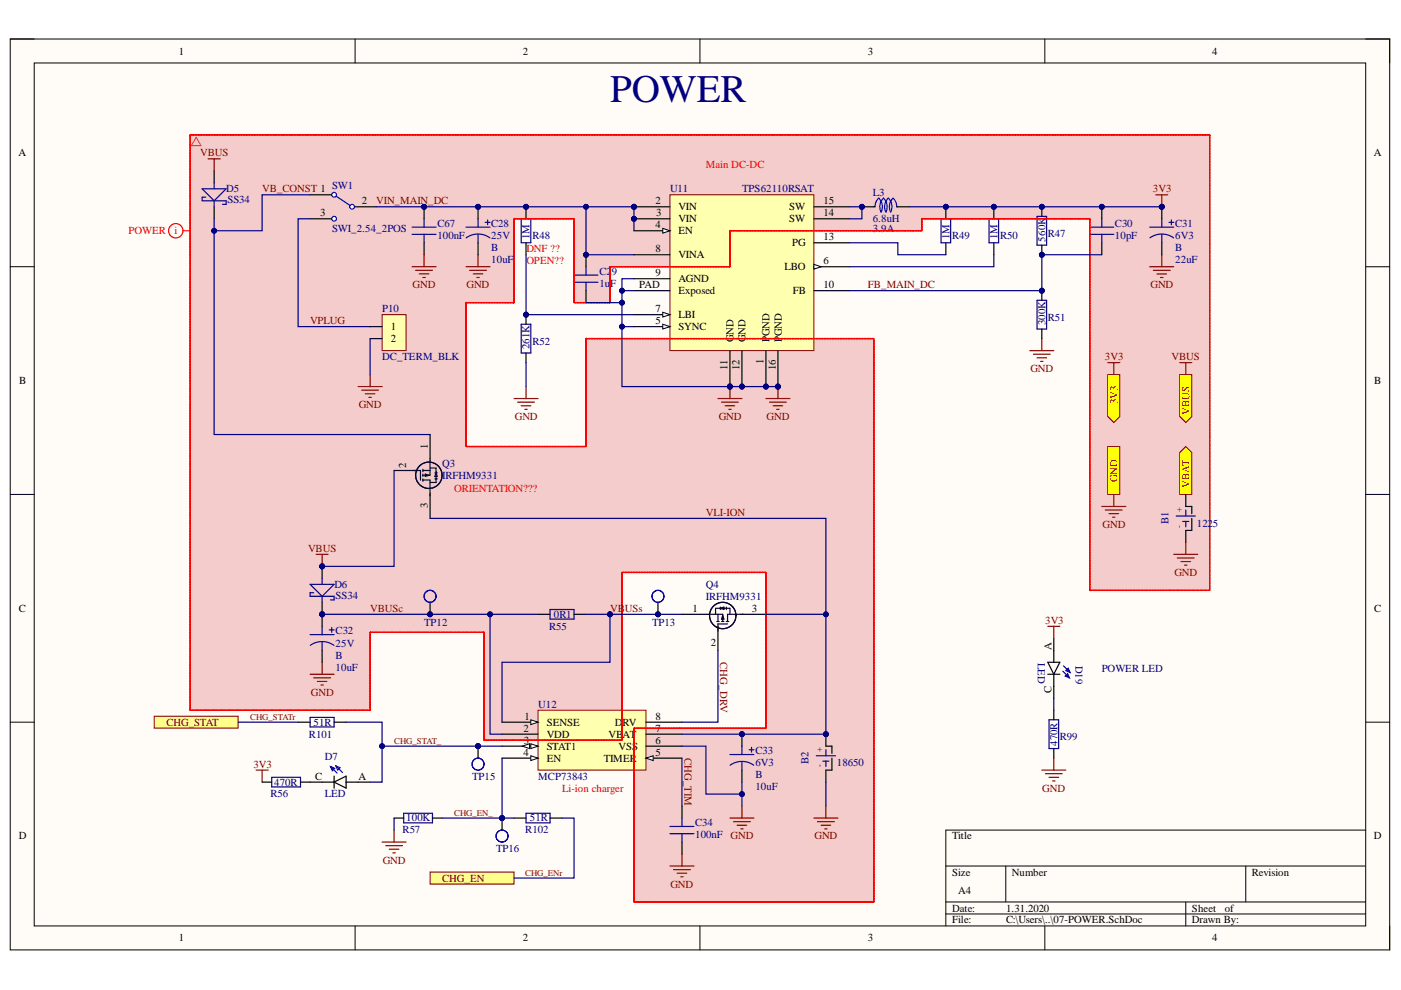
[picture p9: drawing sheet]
<svg xmlns="http://www.w3.org/2000/svg" width="297mm" height="210mm" viewBox="0 0 297 210" stroke-linecap="round" stroke-linejoin="round" font-family="sans-serif">
<defs><g id="words">
<text font-size="8.3" fill="#000080" x="129.4" y="21.7">POWER</text>
<g font-size="2.3">
<text x="37.9" y="11.6">1</text>
<text x="110.8" y="11.6">2</text>
<text x="184" y="11.6">3</text>
<text x="257" y="11.6">4</text>
<text x="3.9" y="33.1">A</text>
<text x="291.3" y="33.1">A</text>
<text x="67.9" y="45.8">3</text>
<text x="76.7" y="43.3">2</text>
<text x="139" y="43.3">2</text>
<text x="139.1" y="45.8">3</text>
<text x="143.8" y="44.6">VIN</text>
<text x="143.8" y="47.1">VIN</text>
<text x="167.4" y="47.1">SW</text>
<text x="167.4" y="44.6">SW</text>
<text x="174.6" y="45.8">14</text>
<text x="174.6" y="43.3">15</text>
<text x="139" y="48.4">4</text>
<text x="139" y="53.5">8</text>
<text x="143.8" y="49.7">EN</text>
<text x="167.9" y="52.2">PG</text>
<text x="174.6" y="51">13</text>
<text x="139" y="58.6">9</text>
<text x="143.8" y="59.9">AGND</text>
<text x="143.8" y="54.8">VINA</text>
<text x="166.3" y="57.3">LBO</text>
<text x="174.6" y="56">6</text>
<text x="135.5" y="61.1">PAD</text>
<text x="143.8" y="62.4">Exposed</text>
<text x="168.1" y="62.4">FB</text>
<text x="174.6" y="61.1">10</text>
<text x="82.8" y="70">1</text>
<text x="139" y="66.2">7</text>
<text x="139" y="68.7">5</text>
<text x="143.8" y="67.5">LBI</text>
<text x="143.8" y="70">SYNC</text>
<text x="163.1" y="71.3" transform="rotate(-90 163.1 71.3)">GND</text>
<text x="165.7" y="71.3" transform="rotate(-90 165.7 71.3)">GND</text>
<text x="82.8" y="72.5">2</text>
<text x="155.5" y="72.5" transform="rotate(-90 155.5 72.5)">GND</text>
<text x="158" y="72.5" transform="rotate(-90 158 72.5)">GND</text>
<text x="161.9" y="77.3" transform="rotate(-90 161.9 77.3)">1</text>
<text x="163.1" y="72.5" transform="rotate(-90 163.1 72.5)">P</text>
<text x="165.7" y="72.5" transform="rotate(-90 165.7 72.5)">P</text>
<text x="4.1" y="81.4">B</text>
<text x="154.2" y="78.4" transform="rotate(-90 154.2 78.4)">11</text>
<text x="156.8" y="78.5" transform="rotate(-90 156.8 78.5)">12</text>
<text x="164.5" y="78.5" transform="rotate(-90 164.5 78.5)">16</text>
<text x="291.4" y="81.4">B</text>
<text x="90.7" y="95.2" transform="rotate(-90 90.7 95.2)">1</text>
<text x="86.1" y="99.3" transform="rotate(-90 86.1 99.3)">2</text>
<text x="90.7" y="107.8" transform="rotate(-90 90.7 107.8)">3</text>
<text x="4" y="129.7">C</text>
<text x="146.8" y="129.7">1</text>
<text x="159.4" y="129.7">3</text>
<text x="291.4" y="129.7">C</text>
<text x="150.7" y="136.9">2</text>
<text x="222.9" y="137.9" transform="rotate(-90 222.9 137.9)">A</text>
<text x="222.9" y="146.9" transform="rotate(-90 222.9 146.9)">C</text>
<text x="111" y="155.1">2</text>
<text x="111.2" y="152.6">1</text>
<text x="115.9" y="153.9">SENSE</text>
<text x="130.4" y="153.9">D</text>
<text x="132" y="153.9">RV</text>
<text x="139" y="155.1">7</text>
<text x="139" y="152.6">8</text>
<text x="111" y="160.2">4</text>
<text x="111.1" y="157.7">3</text>
<text x="115.9" y="156.4">VDD</text>
<text x="115.9" y="158.9">STAT1</text>
<text x="115.9" y="161.5">EN</text>
<text x="128" y="161.5">TIMER</text>
<text x="129" y="156.4">VBAT</text>
<text x="131.1" y="158.9">VSS</text>
<text x="139" y="160.2">5</text>
<text x="139" y="157.7">6</text>
<text x="66.8" y="165.3">C</text>
<text x="76" y="165.3">A</text>
<text x="4" y="178">D</text>
<text x="201.9" y="178">Title</text>
<text x="291.3" y="178">D</text>
<text x="201.9" y="185.7">Size</text>
<text x="214.6" y="185.7">Number</text>
<text x="265.4" y="185.7">Revision</text>
<text x="203.1" y="189.5">A4</text>
<text x="201.9" y="193.3">Date:</text>
<text x="201.9" y="195.8">File:</text>
<text x="213.3" y="193.3">1.31.2020</text>
<text x="213.3" y="195.8">C:\Users\..\07-POWER.SchDoc</text>
<text x="252.7" y="193.3">Sheet</text>
<text x="252.7" y="195.8">Drawn By:</text>
<text x="259.7" y="193.3">of</text>
<text x="37.9" y="199.6">1</text>
<text x="110.8" y="199.6">2</text>
<text x="184" y="199.6">3</text>
<text x="257" y="199.6">4</text>
</g>
<g font-size="2.3" fill="#800000">
<text x="42.5" y="33.1">VBUS</text>
<text x="55.6" y="40.7">VB_CONST 1</text>
<text x="244.4" y="40.7">3V3</text>
<text x="79.8" y="43.3">VIN_MAIN_DC</text>
<text x="87.5" y="61.1">GND</text>
<text x="98.9" y="61.1">GND</text>
<text x="184" y="61.1">FB_MAIN_DC</text>
<text x="243.9" y="61.1">GND</text>
<text x="65.7" y="68.7">VPLUG</text>
<text x="234.3" y="76.3">3V3</text>
<text x="248.4" y="76.3">VBUS</text>
<text x="218.5" y="78.9">GND</text>
<text x="76.1" y="86.5">GND</text>
<text x="109.1" y="89">GND</text>
<text x="152.4" y="89">GND</text>
<text x="162.5" y="89">GND</text>
<text x="149.7" y="109.4">VLI-ION</text>
<text x="233.8" y="111.9">GND</text>
<text x="65.3" y="117">VBUS</text>
<text x="249" y="122.1">GND</text>
<text x="78.5" y="129.7">VBUSc</text>
<text x="129.4" y="129.7">VBUSs</text>
<text x="221.6" y="132.2">3V3</text>
<text x="152.7" y="140.4" transform="rotate(90 152.7 140.4)">CHG_DRV</text>
<text x="65.9" y="147.5">GND</text>
<text x="35.3" y="153.9">CHG_STAT</text>
<text x="145.1" y="160.7" transform="rotate(90 145.1 160.7)">CHG_TIM</text>
<text x="53.7" y="162.7">3V3</text>
<text x="221" y="167.8">GND</text>
<text x="154.9" y="178">GND</text>
<text x="172.7" y="178">GND</text>
<text x="81.1" y="183.1">GND</text>
<text x="93.7" y="186.9">CHG_EN</text>
<text x="142.1" y="188.2">GND</text>
</g>
<g font-size="2.3" fill="#f00">
<text x="149.7" y="35.7">Main DC-DC</text>
<text x="27.2" y="49.7">POWER</text>
<text x="37" y="49.7">i</text>
<text x="111.6" y="53.5">DNF ??</text>
<text x="111.6" y="56">OPEN??</text>
<text x="96.3" y="104.3">ORIENTATION???</text>
<text x="119.2" y="167.8">Li-ion charger</text>
</g>
<g font-size="2.3" fill="#000080">
<text x="48" y="40.7">D5</text>
<text x="70.4" y="40">SW1</text>
<text x="142.1" y="40.7">U11</text>
<text x="157.4" y="40.7">TPS62110RSAT</text>
<text x="185" y="41.5">L3</text>
<text x="48.2" y="43">SS34</text>
<text x="185" y="47">6.8uH</text>
<text x="70.4" y="49.1">SWI_2.54_2POS</text>
<text x="92.7" y="50.7">100nF</text>
<text x="92.7" y="48.1">C67</text>
<text x="104.2" y="50.7">25V</text>
<text x="104.2" y="53.3">B</text>
<text x="104.2" y="48.1">C28</text>
<text x="112.3" y="50.7" transform="rotate(-90 112.3 50.7)">1M</text>
<text x="112.9" y="50.7">R48</text>
<text x="185" y="49.1">3.9A</text>
<text x="201.3" y="50.7" transform="rotate(-90 201.3 50.7)">1M</text>
<text x="201.9" y="50.7">R49</text>
<text x="211.5" y="50.7" transform="rotate(-90 211.5 50.7)">1M</text>
<text x="212" y="50.7">R50</text>
<text x="221.7" y="51.2" transform="rotate(-90 221.7 51.2)">560K</text>
<text x="222.2" y="50.2">R47</text>
<text x="236.4" y="50.7">10pF</text>
<text x="236.4" y="48.1">C30</text>
<text x="249.2" y="50.7">6V3</text>
<text x="249.2" y="53.3">B</text>
<text x="249.2" y="48.1">C31</text>
<text x="104.2" y="55.8">10uF</text>
<text x="127.1" y="58.3">C2</text>
<text x="129.7" y="58.3">9</text>
<text x="249.2" y="55.8">22uF</text>
<text x="127.1" y="60.9">1u</text>
<text x="129.4" y="60.9">F</text>
<text x="81.1" y="66.2">P10</text>
<text x="221.7" y="69" transform="rotate(-90 221.7 69)">300K</text>
<text x="222.2" y="68">R51</text>
<text x="81.1" y="76.3">DC_TERM_BLK</text>
<text x="112.3" y="74.1" transform="rotate(-90 112.3 74.1)">261K</text>
<text x="112.9" y="73">R52</text>
<text x="93.7" y="99">Q3</text>
<text x="93.7" y="101.5">IRFHM9331</text>
<text x="247.7" y="111.2" transform="rotate(-90 247.7 111.2)">B1</text>
<text x="253.7" y="111.7">122</text>
<text x="257.1" y="111.7">5</text>
<text x="70.9" y="124.6">D6</text>
<text x="149.7" y="124.6">Q4</text>
<text x="71.2" y="126.9">SS34</text>
<text x="117.4" y="131">0R1</text>
<text x="149.7" y="127.2">IRFHM9331</text>
<text x="71.2" y="137.1">25V</text>
<text x="71.2" y="134.5">C32</text>
<text x="89.9" y="132.7">TP12</text>
<text x="116.4" y="133.5">R55</text>
<text x="138.2" y="132.7">TP13</text>
<text x="71.2" y="139.7">B</text>
<text x="71.2" y="142.2">10uF</text>
<text x="220.1" y="140.6" transform="rotate(90 220.1 140.6)">LED</text>
<text x="228" y="141.1" transform="rotate(90 228 141.1)">D19</text>
<text x="233.6" y="142.5">POWER LED</text>
<text x="66.5" y="153.9">51R</text>
<text x="114.1" y="150.1">U12</text>
<text x="65.5" y="156.4">R101</text>
<text x="68.9" y="161.2">D7</text>
<text x="160.2" y="160">C33</text>
<text x="171.4" y="162" transform="rotate(-90 171.4 162)">B2</text>
<text x="224.2" y="158.2" transform="rotate(-90 224.2 158.2)">470R</text>
<text x="224.7" y="156.9">R99</text>
<text x="58.1" y="166.6">470R</text>
<text x="100.1" y="165.3">TP15</text>
<text x="114.1" y="165.3">MCP73843</text>
<text x="160.2" y="162.5">6V3</text>
<text x="160.2" y="165">B</text>
<text x="160.2" y="167.6">10uF</text>
<text x="177.4" y="162.5">18650</text>
<text x="57.4" y="169.1">R56</text>
<text x="68.9" y="169.1">LED</text>
<text x="85.4" y="176.7">R57</text>
<text x="86.1" y="174.2">100K</text>
<text x="111.3" y="176.7">R102</text>
<text x="112.4" y="174.2">51R</text>
<text x="147.4" y="177.7">100nF</text>
<text x="147.4" y="175.2">C34</text>
<text x="105.2" y="180.6">TP16</text>
</g>
<g font-size="2.3" fill="#980000">
<text x="236.9" y="85.7" transform="rotate(-90 236.9 85.7)">3V3</text>
<text x="252.2" y="87.9" transform="rotate(-90 252.2 87.9)">VBUS</text>
<text x="236.9" y="102.3" transform="rotate(-90 236.9 102.3)">GND</text>
<text x="252.2" y="103.4" transform="rotate(-90 252.2 103.4)">VBAT</text>
</g>
<g font-size="1.9" fill="#000080">
<text x="250.6" y="111.8" transform="rotate(-90 250.6 111.8)">-</text>
<text x="250.6" y="108.6" transform="rotate(-90 250.6 108.6)">+</text>
<text x="174.3" y="159.4" transform="rotate(-90 174.3 159.4)">+</text>
<text x="174.3" y="162.7" transform="rotate(-90 174.3 162.7)">-</text>
</g>
<g font-size="1.9" fill="#800000">
<text x="53" y="152.7">CHG_STATr</text>
<text x="83.6" y="157.8">CHG_STAT_</text>
<text x="96.3" y="173.1">CHG_EN_</text>
<text x="111.3" y="185.7">CHG_ENr</text>
</g>
</g></defs>
<path d="M2.2 8.3h292.4v193.1h-292.4z" fill-rule="evenodd" fill="#fffcf8"/>
<path d="M2.2 8.3h292.4v193.1h-292.4z" fill="none" stroke="#000" stroke-width=".21"/>
<path d="M7.3 13.4h282.3v182.9h-282.3z" fill-rule="evenodd" fill="#fffcf8"/>
<g fill="none" stroke="#000" stroke-width=".21">
<path d="M2.2 8.3h5.1M7.3 13.4h282.3v182.9h-282.3zM75.3 8.3v5M148.4 8.3v5M221.5 8.3v5.1M289.6 8.3h5v5.1M2.2 56.6h5.1M289.6 56.6h5M2.2 104.8h5.1M289.6 104.8h5M2.2 153.1h5.1M289.6 153.1h5"/>
<path d="M289.6 176h-89.1v20.3M75.3 196.3v5.1M148.4 196.3v5.1M200.5 183.6h89.1M200.5 191.2h89.1M200.5 193.8h89.1M213.3 183.6v7.6M221.5 196.3v5.1M251.4 191.2v5.1M264.1 183.6v7.6M294.6 196.3v5.1"/>
</g>
<path d="M40.3 28.6h216.2v96.6h-25.4v-78.8h-35.6v2.5h-40.7v7.7h-25.5v7.6h-7.6v-17.8h-12.7v17.8h-10.2v30.5h25.4v-22.9h61.1v119.4h-50.9v-36.8h28v-33h-30.5v35.5h-29.3v-22.8h-24.1v16.5h-38.2z" fill-rule="evenodd" fill="#f4cccc"/>
<g fill="none" stroke="#800000" stroke-width=".25">
<path d="M65.7 143h5.1M66.5 143.7h3.6M67.3 144.5h2M68 145.2h.5M68.3 140.4v2.6M172.6 173.5h5.1M173.3 174.2h3.6M174.1 175h2M174.9 175.7h.5M175.1 170.9v2.6M142 183.6h5.1M142.8 184.4h3.6"/>
<path d="M143.6 185.1h2M144.3 185.9h.5M144.6 181.1v2.5"/>
</g>
<path d="M114.1 150.6h22.9v12.7h-22.9z" fill-rule="evenodd" fill="#ffffb0"/>
<path d="M114.1 150.6h22.9v12.7h-22.9z" fill="none" stroke="#800000" stroke-width=".21"/>
<path d="M106.4 153.1h7.7" fill="none" stroke="#000" stroke-width=".25"/>
<path d="M112.5 152.6l1.6 .5-1.6 .5z" fill="#f8fcff"/>
<path d="M112.5 152.6l1.6 .5-1.6 .5z" fill="none" stroke="#000" stroke-width=".21"/>
<path d="M106.4 155.7h7.7M106.4 158.2h7.7" fill="none" stroke="#000" stroke-width=".25"/>
<path d="M112.5 157.7l1.6 .5-1.6 .5z" fill="#f8fcff"/>
<path d="M112.5 157.7l1.6 .5-1.6 .5z" fill="none" stroke="#000" stroke-width=".21"/>
<path d="M110.8 158.2l1.5-.5v1z" fill="#f8fcff"/>
<path d="M110.8 158.2l1.5-.5v1z" fill="none" stroke="#000" stroke-width=".21"/>
<path d="M106.4 160.7h7.7" fill="none" stroke="#000" stroke-width=".25"/>
<path d="M112.5 160.2l1.6 .5-1.6 .6z" fill="#f8fcff"/>
<path d="M112.5 160.2l1.6 .5-1.6 .6z" fill="none" stroke="#000" stroke-width=".21"/>
<path d="M137 160.7h7.6" fill="none" stroke="#000" stroke-width=".25"/>
<path d="M137 160.7l1.5-.5v1.1z" fill="#f8fcff"/>
<path d="M137 160.7l1.5-.5v1.1z" fill="none" stroke="#000" stroke-width=".21"/>
<path d="M144.6 130.2h5.6M152.2 132.8v5.1M157.1 130.2h5.3M137 158.2h7.6M137 155.7h7.6M137 153.1h7.6" fill="none" stroke="#000" stroke-width=".25"/>
<g fill="none" stroke="#000040" stroke-width=".25">
<path d="M150.2 130.2h3v1.6M151.7 130.2v-1.2h3.1v1.2M152 131.8h.5M152.2 130.2v1.6M152.7 129l.8-.3v.5zM152.7 128.7v.5M153 131.8h.5M153.2 130.5l.3 .8h-.5zM154 131.8h.5M154 128.7v.5M154.3 132.3h-2.1v1.5M157.1 130.2h-2.8v1.6"/>
<circle cx="153.2" cy="130.5" r="2.8"/>
</g>
<path d="M67 117.5h2.6M68.3 117.5v2.6" fill="none" stroke="#800000" stroke-width=".25"/>
<circle cx="68.3" cy="120.1" r=".51" fill="#000080"/>
<circle cx="68.3" cy="120.1" r=".51" fill="none" stroke="#000080" stroke-width=".21"/>
<path d="M152.2 84.5h5.1M153 85.3h3.5M153.7 86h2.1M154.5 86.8h.5M154.8 82v2.5" fill="none" stroke="#800000" stroke-width=".25"/>
<circle cx="154.8" cy="82" r=".51" fill="#000080"/>
<circle cx="154.8" cy="82" r=".51" fill="none" stroke="#000080" stroke-width=".21"/>
<path d="M98.8 56.6h5.1M99.6 57.3h3.5M100.3 58.1h2.1M101.1 58.8h.5M101.4 54v2.6M162.4 84.5h5.1M163.2 85.3h3.5M163.9 86h2.1M164.7 86.8h.5M164.9 82v2.5" fill="none" stroke="#800000" stroke-width=".25"/>
<circle cx="164.9" cy="82" r=".51" fill="#000080"/>
<circle cx="164.9" cy="82" r=".51" fill="none" stroke="#000080" stroke-width=".21"/>
<path d="M243.8 56.6h5.1M244.5 57.3h3.6M245.3 58.1h2M246.1 58.8h.5M246.3 54v2.6" fill="none" stroke="#800000" stroke-width=".25"/>
<circle cx="68.3" cy="130.2" r=".51" fill="#000080"/>
<circle cx="68.3" cy="130.2" r=".51" fill="none" stroke="#000080" stroke-width=".21"/>
<circle cx="68.3" cy="120.1" r=".51" fill="#000080"/>
<circle cx="68.3" cy="120.1" r=".51" fill="none" stroke="#000080" stroke-width=".21"/>
<path d="M65.7 126.4h5.1M65.7 123.9h5.1l-2.5 2.5z" fill="none" stroke="#0c0087" stroke-width=".25"/>
<path d="M68.3 127.7v2.5" fill="none" stroke="#000" stroke-width=".25"/>
<circle cx="68.3" cy="130.2" r=".51" fill="#000080"/>
<circle cx="68.3" cy="130.2" r=".51" fill="none" stroke="#000080" stroke-width=".21"/>
<path d="M68.3 120.1v2.5" fill="none" stroke="#000" stroke-width=".25"/>
<circle cx="68.3" cy="120.1" r=".51" fill="#000080"/>
<circle cx="68.3" cy="120.1" r=".51" fill="none" stroke="#000080" stroke-width=".21"/>
<path d="M66.5 125.7h-.8v.7M68.3 122.6v1.3M68.3 126.4v1.3M70.8 126.4v.8h-.7" fill="none" stroke="#0c0087" stroke-width=".25"/>
<path d="M245 41.3h2.6M246.3 41.3v2.5M218.3 74.3h5.1M219.1 75.1h3.6M219.9 75.9h2M220.6 76.6h.5M220.9 71.8v2.5" fill="none" stroke="#800000" stroke-width=".25"/>
<circle cx="246.3" cy="43.8" r=".51" fill="#000080"/>
<circle cx="246.3" cy="43.8" r=".51" fill="none" stroke="#000080" stroke-width=".21"/>
<path d="M109 84.5h5.1M109.7 85.3h3.6M110.5 86h2M111.3 86.8h.5M111.5 82v2.5" fill="none" stroke="#800000" stroke-width=".25"/>
<path d="M83.5 99.8h5.1M91.2 92.1v5.6M91.2 104.6v5.3" fill="none" stroke="#000" stroke-width=".25"/>
<g fill="none" stroke="#000040" stroke-width=".25">
<path d="M87.6 99.8h1.5v2M89.7 99.5v.5M89.7 99.8h1.5M91.2 97.7v3.1h-1.5M91.2 99.2h1.3v3.1h-1.3M89.7 100.5v.5M89.7 101.5v.5M89.7 101.8h1.5v2.8M90.2 100.5l.7 .3-.7 .2zM92.2 101.5h.5M92.2 100.3h.5M92.5 100.3l.2 .7h-.5z"/>
<circle cx="90.9" cy="100.8" r="2.8"/>
</g>
<circle cx="91.2" cy="130.2" r=".51" fill="#000080"/>
<circle cx="91.2" cy="130.2" r=".51" fill="none" stroke="#000080" stroke-width=".21"/>
<path d="M91.2 127.7v2.5" fill="none" stroke="#000" stroke-width=".25"/>
<circle cx="91.2" cy="130.2" r=".51" fill="#000080"/>
<circle cx="91.2" cy="130.2" r=".51" fill="none" stroke="#000080" stroke-width=".21"/>
<circle cx="91.2" cy="126.4" r="1.27" fill="none" stroke="#00f" stroke-width=".25"/>
<circle cx="101.4" cy="158.2" r=".51" fill="#000080"/>
<circle cx="101.4" cy="158.2" r=".51" fill="none" stroke="#000080" stroke-width=".21"/>
<path d="M101.4 158.2v2.5" fill="none" stroke="#000" stroke-width=".25"/>
<circle cx="101.4" cy="158.2" r=".51" fill="#000080"/>
<circle cx="101.4" cy="158.2" r=".51" fill="none" stroke="#000080" stroke-width=".21"/>
<circle cx="101.4" cy="162" r="1.27" fill="none" stroke="#00f" stroke-width=".25"/>
<path d="M91.2 184.9h17.8v2.5h-17.8z" fill-rule="evenodd" fill="#ffff80"/>
<path d="M91.2 184.9h17.8v2.5h-17.8z" fill="none" stroke="#800000" stroke-width=".21"/>
<circle cx="106.4" cy="173.5" r=".51" fill="#000080"/>
<circle cx="106.4" cy="173.5" r=".51" fill="none" stroke="#000080" stroke-width=".21"/>
<path d="M106.4 173.5v2.5" fill="none" stroke="#000" stroke-width=".25"/>
<circle cx="106.4" cy="173.5" r=".51" fill="#000080"/>
<circle cx="106.4" cy="173.5" r=".51" fill="none" stroke="#000080" stroke-width=".21"/>
<circle cx="106.4" cy="177.3" r="1.27" fill="none" stroke="#00f" stroke-width=".25"/>
<path d="M54.3 163.3h2.6M55.6 163.3v2.5" fill="none" stroke="#800000" stroke-width=".25"/>
<circle cx="139.5" cy="130.2" r=".51" fill="#000080"/>
<circle cx="139.5" cy="130.2" r=".51" fill="none" stroke="#000080" stroke-width=".21"/>
<path d="M139.5 127.7v2.5" fill="none" stroke="#000" stroke-width=".25"/>
<circle cx="139.5" cy="130.2" r=".51" fill="#000080"/>
<circle cx="139.5" cy="130.2" r=".51" fill="none" stroke="#000080" stroke-width=".21"/>
<g fill="none" stroke="#00f" stroke-width=".25">
<path d="M70.8 41.3l3.8 2.5"/>
<circle cx="139.5" cy="126.4" r="1.27"/>
</g>
<path d="M45.4 38.8v1.2M42.9 40h5l-2.5 2.6zM43.6 41.8h-.7v.8h5v.7h-.7M45.4 42.6v1.2" fill="none" stroke="#0c0087" stroke-width=".25"/>
<path d="M45.4 36.2v2.6M45.4 43.8v2.6M65.7 46.4h5.1M65.7 41.3h5.1M74.6 43.8h5.1" fill="none" stroke="#000" stroke-width=".25"/>
<path d="M44.1 33.7h2.6M45.4 33.7v2.5" fill="none" stroke="#800000" stroke-width=".25"/>
<circle cx="70.8" cy="41.3" r=".51" fill="#fff"/>
<circle cx="70.8" cy="41.3" r=".51" fill="none" stroke="#00f" stroke-width=".25"/>
<circle cx="70.8" cy="46.4" r=".51" fill="#fff"/>
<circle cx="70.8" cy="46.4" r=".51" fill="none" stroke="#00f" stroke-width=".25"/>
<circle cx="74.6" cy="43.8" r=".51" fill="#fff"/>
<circle cx="74.6" cy="43.8" r=".51" fill="none" stroke="#00f" stroke-width=".25"/>
<path d="M32.7 151.8h17.8v2.6h-17.8z" fill-rule="evenodd" fill="#ffff80"/>
<path d="M32.7 151.8h17.8v2.6h-17.8z" fill="none" stroke="#800000" stroke-width=".21"/>
<path d="M70.1 162.5l.9 .4-.5 .5zM70.1 162.5l1.4 1.4M71.2 162.4l.9 .4-.5 .5zM71.2 162.4l1.4 1.4" fill="none" stroke="#00f" stroke-width=".25"/>
<path d="M65.7 165.8h5.1M70.8 165.8l2.6-1.2v2.5zM70.8 164.6v2.5M73.4 165.8h5.1" fill="none" stroke="#000" stroke-width=".25"/>
<path d="M234.9 76.9h2.5M236.1 76.9v2.5M250.1 76.9h2.6M251.4 76.9v2.5M233.6 107.4h5.1M234.4 108.1h3.5M235.1 108.9h2.1M235.9 109.7h.5M236.1 104.8v2.6" fill="none" stroke="#800000" stroke-width=".25"/>
<circle cx="157.3" cy="155.7" r=".51" fill="#000080"/>
<circle cx="157.3" cy="155.7" r=".51" fill="none" stroke="#000080" stroke-width=".21"/>
<path d="M154.8 160h5M157.3 158.2v1.8M157.3 161.5v1.8" fill="none" stroke="#0c0087" stroke-width=".25"/>
<path d="M157.3 155.7v2.5" fill="none" stroke="#000" stroke-width=".25"/>
<circle cx="157.3" cy="155.7" r=".51" fill="#000080"/>
<circle cx="157.3" cy="155.7" r=".51" fill="none" stroke="#000080" stroke-width=".21"/>
<path d="M157.3 163.3v2.5" fill="none" stroke="#000" stroke-width=".25"/>
<path d="M158.8 159h1M159.3 158.5v1M154.8 162.2a4.3 4.3 0 0 1 5 0" fill="none" stroke="#0c0087" stroke-width=".25"/>
<circle cx="246.3" cy="43.8" r=".51" fill="#000080"/>
<circle cx="246.3" cy="43.8" r=".51" fill="none" stroke="#000080" stroke-width=".21"/>
<path d="M243.8 48.2h5.1M246.3 46.4v1.8M246.3 49.7v1.8" fill="none" stroke="#0c0087" stroke-width=".25"/>
<path d="M246.3 43.8v2.6" fill="none" stroke="#000" stroke-width=".25"/>
<circle cx="246.3" cy="43.8" r=".51" fill="#000080"/>
<circle cx="246.3" cy="43.8" r=".51" fill="none" stroke="#000080" stroke-width=".21"/>
<path d="M246.3 51.5v2.5" fill="none" stroke="#000" stroke-width=".25"/>
<path d="M243.8 50.4a4.3 4.3 0 0 1 5 0M247.8 47.2h1.1M248.4 46.6v1.1" fill="none" stroke="#0c0087" stroke-width=".25"/>
<circle cx="233.6" cy="43.8" r=".51" fill="#000080"/>
<circle cx="233.6" cy="43.8" r=".51" fill="none" stroke="#000080" stroke-width=".21"/>
<path d="M231.1 48.2h5M231.1 49.7h5M233.6 46.4v1.8M233.6 49.7v1.8" fill="none" stroke="#0c0087" stroke-width=".25"/>
<path d="M233.6 43.8v2.6" fill="none" stroke="#000" stroke-width=".25"/>
<circle cx="233.6" cy="43.8" r=".51" fill="#000080"/>
<circle cx="233.6" cy="43.8" r=".51" fill="none" stroke="#000080" stroke-width=".21"/>
<path d="M233.6 51.5v2.5" fill="none" stroke="#000" stroke-width=".25"/>
<circle cx="182.7" cy="43.8" r=".51" fill="#000080"/>
<circle cx="182.7" cy="43.8" r=".51" fill="none" stroke="#000080" stroke-width=".21"/>
<path d="M182.7 43.8h2.6" fill="none" stroke="#000" stroke-width=".25"/>
<circle cx="182.7" cy="43.8" r=".51" fill="#000080"/>
<circle cx="182.7" cy="43.8" r=".51" fill="none" stroke="#000080" stroke-width=".21"/>
<path d="M185.3 43.8h.2M190.1 43.8h2.8" fill="none" stroke="#000" stroke-width=".25"/>
<path d="M185.5 43.8l.3-1.1 .5-.7a2.57 2.57 0 0 1 .5 3M187.8 45a2.54 2.54 0 0 1 .5-3 2.56 2.56 0 0 1 .6 3M187.8 45a2.59 2.59 0 0 0-.5-3 2.58 2.58 0 0 0-.5 3M190.1 43.8l-.1-.8-.7-1a2.54 2.54 0 0 0-.5 3" fill="none" stroke="#00f" stroke-width=".25"/>
<circle cx="124.2" cy="54" r=".51" fill="#000080"/>
<circle cx="124.2" cy="54" r=".51" fill="none" stroke="#000080" stroke-width=".21"/>
<path d="M121.7 59.9h5.1M121.7 58.3h5.1M124.2 56.6v1.7M124.2 59.9v1.7" fill="none" stroke="#0c0087" stroke-width=".25"/>
<path d="M124.2 54v2.6M124.2 61.6v2.6" fill="none" stroke="#000" stroke-width=".25"/>
<circle cx="124.2" cy="54" r=".51" fill="#000080"/>
<circle cx="124.2" cy="54" r=".51" fill="none" stroke="#000080" stroke-width=".21"/>
<path d="M116.6 129.2h5.1v2.1h-5.1zM57.6 164.8h6.1v2h-6.1zM85.6 172.4h6.1v2.1h-6.1z" fill="none" stroke="#0c0087" stroke-width=".25"/>
<path d="M114.1 130.2h2.5M121.7 130.2h2.5M55.6 165.8h2M63.7 165.8h2M83.5 173.5h2.1M91.7 173.5h2" fill="none" stroke="#000" stroke-width=".25"/>
<circle cx="210.7" cy="43.8" r=".51" fill="#000080"/>
<circle cx="210.7" cy="43.8" r=".51" fill="none" stroke="#000080" stroke-width=".21"/>
<path d="M209.7 46.4h2v5.1h-2z" fill="none" stroke="#0c0087" stroke-width=".25"/>
<path d="M210.7 43.8v2.6M210.7 51.5v2.5" fill="none" stroke="#000" stroke-width=".25"/>
<circle cx="210.7" cy="43.8" r=".51" fill="#000080"/>
<circle cx="210.7" cy="43.8" r=".51" fill="none" stroke="#000080" stroke-width=".21"/>
<circle cx="200.5" cy="43.8" r=".51" fill="#000080"/>
<circle cx="200.5" cy="43.8" r=".51" fill="none" stroke="#000080" stroke-width=".21"/>
<path d="M199.5 46.4h2.1v5.1h-2.1z" fill="none" stroke="#0c0087" stroke-width=".25"/>
<path d="M200.5 43.8v2.6M200.5 51.5v2.5" fill="none" stroke="#000" stroke-width=".25"/>
<circle cx="200.5" cy="43.8" r=".51" fill="#000080"/>
<circle cx="200.5" cy="43.8" r=".51" fill="none" stroke="#000080" stroke-width=".21"/>
<circle cx="111.5" cy="43.8" r=".51" fill="#000080"/>
<circle cx="111.5" cy="43.8" r=".51" fill="none" stroke="#000080" stroke-width=".21"/>
<path d="M110.5 46.4h2v5.1h-2z" fill="none" stroke="#0c0087" stroke-width=".25"/>
<path d="M111.5 43.8v2.6M111.5 51.5v2.5" fill="none" stroke="#000" stroke-width=".25"/>
<circle cx="111.5" cy="43.8" r=".51" fill="#000080"/>
<circle cx="111.5" cy="43.8" r=".51" fill="none" stroke="#000080" stroke-width=".21"/>
<circle cx="111.5" cy="66.7" r=".51" fill="#000080"/>
<circle cx="111.5" cy="66.7" r=".51" fill="none" stroke="#000080" stroke-width=".21"/>
<path d="M110.5 68.7h2v6.1h-2z" fill="none" stroke="#0c0087" stroke-width=".25"/>
<path d="M111.5 66.7v2M111.5 74.8v2.1" fill="none" stroke="#000" stroke-width=".25"/>
<circle cx="111.5" cy="66.7" r=".51" fill="#000080"/>
<circle cx="111.5" cy="66.7" r=".51" fill="none" stroke="#000080" stroke-width=".21"/>
<circle cx="220.9" cy="54" r=".51" fill="#000080"/>
<circle cx="220.9" cy="54" r=".51" fill="none" stroke="#000080" stroke-width=".21"/>
<circle cx="220.9" cy="43.8" r=".51" fill="#000080"/>
<circle cx="220.9" cy="43.8" r=".51" fill="none" stroke="#000080" stroke-width=".21"/>
<path d="M219.9 45.9h2v6.1h-2z" fill="none" stroke="#0c0087" stroke-width=".25"/>
<path d="M220.9 52v2" fill="none" stroke="#000" stroke-width=".25"/>
<circle cx="220.9" cy="54" r=".51" fill="#000080"/>
<circle cx="220.9" cy="54" r=".51" fill="none" stroke="#000080" stroke-width=".21"/>
<path d="M220.9 43.8v2.1" fill="none" stroke="#000" stroke-width=".25"/>
<circle cx="220.9" cy="43.8" r=".51" fill="#000080"/>
<circle cx="220.9" cy="43.8" r=".51" fill="none" stroke="#000080" stroke-width=".21"/>
<circle cx="220.9" cy="61.6" r=".51" fill="#000080"/>
<circle cx="220.9" cy="61.6" r=".51" fill="none" stroke="#000080" stroke-width=".21"/>
<path d="M219.9 63.7h2v6.1h-2z" fill="none" stroke="#0c0087" stroke-width=".25"/>
<path d="M220.9 61.6v2.1M220.9 69.8v2" fill="none" stroke="#000" stroke-width=".25"/>
<circle cx="220.9" cy="61.6" r=".51" fill="#000080"/>
<circle cx="220.9" cy="61.6" r=".51" fill="none" stroke="#000080" stroke-width=".21"/>
<path d="M248.9 117.5h5M249.6 118.3h3.6M250.4 119.1h2M251.1 119.8h.6M251.4 115v2.5" fill="none" stroke="#800000" stroke-width=".25"/>
<path d="M250.1 95.9l1.3-1.2 1.3 1.2v8.9h-2.6z" fill-rule="evenodd" fill="#ff0"/>
<path d="M250.1 95.9l1.3-1.2 1.3 1.2v8.9h-2.6z" fill="none" stroke="#800000" stroke-width=".21"/>
<path d="M81 178.5h5.1M81.8 179.3h3.5M83.5 176v2.5M82.5 180.1h2.1M83.3 180.8h.5" fill="none" stroke="#800000" stroke-width=".25"/>
<path d="M234.9 94.7h2.5v10.1h-2.5z" fill-rule="evenodd" fill="#ff0"/>
<path d="M234.9 94.7h2.5v10.1h-2.5z" fill="none" stroke="#800000" stroke-width=".21"/>
<path d="M234.9 79.4h2.5v8.9l-1.3 1.3-1.2-1.3z" fill-rule="evenodd" fill="#ff0"/>
<path d="M234.9 79.4h2.5v8.9l-1.3 1.3-1.2-1.3z" fill="none" stroke="#800000" stroke-width=".21"/>
<path d="M250.1 79.4h2.6v8.9l-1.3 1.3-1.3-1.3z" fill-rule="evenodd" fill="#ff0"/>
<path d="M250.1 79.4h2.6v8.9l-1.3 1.3-1.3-1.3z" fill="none" stroke="#800000" stroke-width=".21"/>
<circle cx="154.8" cy="82" r=".51" fill="#000080"/>
<circle cx="154.8" cy="82" r=".51" fill="none" stroke="#000080" stroke-width=".21"/>
<circle cx="157.3" cy="82" r=".51" fill="#000080"/>
<circle cx="157.3" cy="82" r=".51" fill="none" stroke="#000080" stroke-width=".21"/>
<circle cx="162.4" cy="82" r=".51" fill="#000080"/>
<circle cx="162.4" cy="82" r=".51" fill="none" stroke="#000080" stroke-width=".21"/>
<circle cx="164.9" cy="82" r=".51" fill="#000080"/>
<circle cx="164.9" cy="82" r=".51" fill="none" stroke="#000080" stroke-width=".21"/>
<circle cx="134.4" cy="43.8" r=".51" fill="#000080"/>
<circle cx="134.4" cy="43.8" r=".51" fill="none" stroke="#000080" stroke-width=".21"/>
<circle cx="134.4" cy="46.4" r=".51" fill="#000080"/>
<circle cx="134.4" cy="46.4" r=".51" fill="none" stroke="#000080" stroke-width=".21"/>
<path d="M142 41.3h30.6v33h-30.6z" fill-rule="evenodd" fill="#ffffb0"/>
<path d="M142 41.3h30.6v33h-30.6z" fill="none" stroke="#800000" stroke-width=".21"/>
<path d="M134.4 59.1h7.6M134.4 48.9h7.6" fill="none" stroke="#000" stroke-width=".25"/>
<path d="M140.5 48.4l1.5 .5-1.5 .5z" fill="#f8fcff"/>
<path d="M140.5 48.4l1.5 .5-1.5 .5z" fill="none" stroke="#000" stroke-width=".21"/>
<path d="M154.8 74.3v7.7M172.6 61.6h7.6" fill="none" stroke="#000" stroke-width=".25"/>
<circle cx="154.8" cy="82" r=".51" fill="#000080"/>
<circle cx="154.8" cy="82" r=".51" fill="none" stroke="#000080" stroke-width=".21"/>
<path d="M157.3 74.3v7.7" fill="none" stroke="#000" stroke-width=".25"/>
<circle cx="157.3" cy="82" r=".51" fill="#000080"/>
<circle cx="157.3" cy="82" r=".51" fill="none" stroke="#000080" stroke-width=".21"/>
<path d="M134.4 66.7h7.6" fill="none" stroke="#000" stroke-width=".25"/>
<path d="M140.5 66.2l1.5 .5-1.5 .5z" fill="#f8fcff"/>
<path d="M140.5 66.2l1.5 .5-1.5 .5z" fill="none" stroke="#000" stroke-width=".21"/>
<path d="M172.6 56.6h7.6" fill="none" stroke="#000" stroke-width=".25"/>
<path d="M172.6 56l1.5 .6-1.5 .5z" fill="#f8fcff"/>
<path d="M172.6 56l1.5 .6-1.5 .5z" fill="none" stroke="#000" stroke-width=".21"/>
<path d="M172.6 51.5h7.6M162.4 74.3v7.7" fill="none" stroke="#000" stroke-width=".25"/>
<circle cx="162.4" cy="82" r=".51" fill="#000080"/>
<circle cx="162.4" cy="82" r=".51" fill="none" stroke="#000080" stroke-width=".21"/>
<path d="M164.9 74.3v7.7" fill="none" stroke="#000" stroke-width=".25"/>
<circle cx="164.9" cy="82" r=".51" fill="#000080"/>
<circle cx="164.9" cy="82" r=".51" fill="none" stroke="#000080" stroke-width=".21"/>
<path d="M172.6 46.4h7.6M134.4 69.3h7.6" fill="none" stroke="#000" stroke-width=".25"/>
<path d="M140.5 68.7l1.5 .6-1.5 .5z" fill="#f8fcff"/>
<path d="M140.5 68.7l1.5 .6-1.5 .5z" fill="none" stroke="#000" stroke-width=".21"/>
<path d="M134.4 43.8h7.6M172.6 43.8h7.6" fill="none" stroke="#000" stroke-width=".25"/>
<circle cx="134.4" cy="43.8" r=".51" fill="#000080"/>
<circle cx="134.4" cy="43.8" r=".51" fill="none" stroke="#000080" stroke-width=".21"/>
<path d="M134.4 46.4h7.6" fill="none" stroke="#000" stroke-width=".25"/>
<circle cx="134.4" cy="46.4" r=".51" fill="#000080"/>
<circle cx="134.4" cy="46.4" r=".51" fill="none" stroke="#000080" stroke-width=".21"/>
<path d="M134.4 54h7.6M134.4 61.6h7.6" fill="none" stroke="#000" stroke-width=".25"/>
<g fill="none" stroke="#f00" stroke-width=".25">
<path d="M38.8 48.9h1.5"/>
<circle cx="37.3" cy="48.9" r="1.53"/>
</g>
<path d="M40.3 150.3l.1 .3zM40.3 150l.1 .2zM40.3 149.7l.1 .2zM40.3 149.3l.1 .3zM40.3 149l.1 .2zM40.3 148.6l.1 .3zM40.3 148.3l.1 .3zM40.3 148l.1 .2zM40.3 147.6l.1 .3zM40.3 147.3l.1 .2zM40.3 146.9l.1 .3zM40.3 146.6l.1 .3zM40.3 146.3l.1 .2zM40.3 145.9l.1 .3zM40.3 145.6l.1 .2zM40.3 145.3l.1 .2zM40.3 144.9l.1 .3zM40.3 144.6l.1 .2zM40.3 144.2l.1 .3zM40.3 143.9l.1 .3zM40.3 143.6l.1 .2zM40.3 143.2l.1 .3zM40.3 142.9l.1 .2zM40.3 142.5l.1 .3zM40.3 142.2l.1 .3zM40.3 141.9l.1 .2zM40.3 141.5l.1 .3zM40.3 141.2l.1 .3zM40.3 140.9l.1 .2zM40.3 140.5l.1 .3zM40.3 140.2l.1 .2zM40.3 139.8l.1 .3zM40.3 139.5l.1 .3zM40.3 139.2l.1 .2zM40.3 138.8l.1 .3zM40.3 138.5l.1 .2zM40.3 138.2l.1 .2zM40.3 137.8l.1 .3zM40.3 137.5l.1 .2zM40.3 137.1l.1 .3zM40.3 136.8l.1 .3zM40.3 136.5l.1 .2zM40.3 136.1l.1 .3zM40.3 135.8l.1 .2zM40.3 135.4l.1 .3zM40.3 135.1l.1 .3zM40.3 134.8l.1 .2zM40.3 134.4l.1 .3zM40.3 134.1l.1 .2zM40.3 133.8l.1 .2zM40.3 133.4l.1 .3zM40.3 133.1l.1 .2zM40.3 132.7l.1 .3zM40.3 132.4l.1 .3zM40.3 132.1l.1 .2zM40.3 131.7l.1 .3zM40.3 131.4l.1 .2zM40.3 131.1l.1 .2zM40.3 130.7l.1 .3zM40.3 130.4l.1 .2zM40.3 130l.1 .3zM40.3 129.7l.1 .3zM40.3 129.4l.1 .2zM40.3 129l.1 .3zM40.3 128.7l.1 .2zM40.3 128.3l.1 .3zM40.3 128l.1 .3zM40.3 127.7l.1 .2zM40.3 127.3l.1 .3zM40.3 127l.1 .2zM40.3 126.7l.1 .2zM40.3 126.3l.1 .3zM40.3 126l.1 .2zM40.3 125.6l.1 .3zM40.3 125.3l.1 .3zM40.3 125l.1 .2zM40.3 124.6l.1 .3zM40.3 124.3l.1 .2zM40.3 124l.1 .2zM40.3 123.6l.1 .3zM40.3 123.3l.1 .2zM40.3 122.9l.1 .3zM40.3 122.6l.1 .3zM40.3 122.3l.1 .2zM40.3 121.9l.1 .3zM40.3 121.6l.1 .2zM40.3 121.2l.1 .3zM40.3 120.9l.1 .3zM40.3 120.6l.1 .2zM40.3 120.2l.1 .3zM40.3 119.9l.1 .2zM40.3 119.6l.1 .2zM40.3 119.2l.1 .3zM40.3 118.9l.1 .2zM40.3 118.5l.1 .3zM40.3 118.2l.1 .3zM40.3 117.9l.1 .2zM40.3 117.5l.1 .3zM40.3 117.2l.1 .2zM40.3 116.8l.1 .3zM40.3 116.5l.1 .3zM40.3 116.2l.1 .2zM40.3 115.8l.1 .3zM40.3 115.5l.1 .2zM40.3 115.2l.1 .2zM40.3 114.8l.1 .3zM40.3 114.5l.1 .2zM40.3 114.1l.1 .3zM40.3 113.8l.1 .3zM40.3 113.5l.1 .2zM40.3 113.1l.1 .3zM40.3 112.8l.1 .2zM40.3 112.5l.1 .2zM40.3 112.1l.1 .3zM40.3 111.8l.1 .2zM40.3 111.4l.1 .3zM40.3 111.1l.1 .3zM40.3 110.8l.1 .2zM40.3 110.4l.1 .3zM40.3 110.1l.1 .2zM40.3 109.7l.1 .3zM40.3 109.4l.1 .3zM40.3 109.1l.1 .2zM40.3 108.7l.1 .3zM40.3 108.4l.1 .2zM40.3 108.1l.1 .2zM40.3 107.7l.1 .3zM40.3 107.4l.1 .2zM40.3 107l.1 .3zM40.3 106.7l.1 .3zM40.3 106.4l.1 .2zM40.3 106l.1 .3zM40.3 105.7l.1 .2zM40.3 105.3l.1 .3zM40.3 105l.1 .3zM40.3 104.7l.1 .2zM40.3 104.3l.1 .3zM40.3 104l.1 .3zM40.3 103.7l.1 .2zM40.3 103.3l.1 .3zM40.3 103l.1 .2zM40.3 102.6l.1 .3zM40.3 102.3l.1 .3zM40.3 102l.1 .2zM40.3 101.6l.1 .3zM40.3 101.3l.1 .2zM40.3 101l.1 .2zM40.3 100.6l.1 .3zM40.3 100.3l.1 .2zM40.3 99.9l.1 .3zM40.3 99.6l.1 .3zM40.3 99.3l.1 .2zM40.3 98.9l.1 .3zM40.3 98.6l.1 .2zM40.3 98.2l.1 .3zM40.3 97.9l.1 .3zM40.3 97.6l.1 .2zM40.3 97.2l.1 .3zM40.3 96.9l.1 .2zM40.3 96.6l.1 .2zM40.3 96.2l.1 .3zM40.3 95.9l.1 .2zM40.3 95.5l.1 .3zM40.3 95.2l.1 .3zM40.3 94.9l.1 .2zM40.3 94.5l.1 .3zM40.3 94.2l.1 .2zM40.3 93.9l.1 .2zM40.3 93.5l.1 .3zM40.3 93.2l.1 .2zM40.3 92.8l.1 .3zM40.3 92.5l.1 .3zM40.3 92.2l.1 .2zM40.3 91.8l.1 .3zM40.3 91.5l.1 .2zM40.3 91.1l.1 .3zM40.3 90.8l.1 .3zM40.3 90.5l.1 .2zM40.3 90.1l.1 .3zM40.3 89.8l.1 .2zM40.3 89.5l.1 .2zM40.3 89.1l.1 .3zM40.3 88.8l.1 .2zM40.3 88.4l.1 .3zM40.3 88.1l.1 .3zM40.3 87.8l.1 .2zM40.3 87.4l.1 .3zM40.3 87.1l.1 .2zM40.3 86.7l.1 .3zM40.3 86.4l.1 .3zM40.3 86.1l.1 .2zM40.3 85.7l.1 .3zM40.3 85.4l.1 .3zM40.3 85.1l.1 .2zM40.3 84.7l.1 .3zM40.3 84.4l.1 .2zM40.3 84l.1 .3zM40.3 83.7l.1 .3zM40.3 83.4l.1 .2zM40.3 83l.1 .3zM40.3 82.7l.1 .2zM40.3 82.4l.1 .2zM40.3 82l.1 .3zM40.3 81.7l.1 .2zM40.3 81.3l.1 .3zM40.3 81l.1 .3zM40.3 80.7l.1 .2zM40.3 80.3l.1 .3zM40.3 80l.1 .2zM40.3 79.6l.1 .3zM40.3 79.3l.1 .3zM40.3 79l.1 .2zM40.3 78.6l.1 .3zM40.3 78.3l.1 .2zM40.3 78l.1 .2zM40.3 77.6l.1 .3zM40.3 77.3l.1 .2zM40.3 76.9l.1 .3zM40.3 76.6l.1 .3zM40.3 76.3l.1 .2zM40.3 75.9l.1 .3zM40.3 75.6l.1 .2zM40.3 75.3l.1 .2zM40.3 74.9l.1 .3zM40.3 74.6l.1 .2zM40.3 74.2l.1 .3zM40.3 73.9l.1 .3zM40.3 73.6l.1 .2zM40.3 73.2l.1 .3zM40.3 72.9l.1 .2zM40.3 72.5l.1 .3zM40.3 72.2l.1 .3zM40.3 71.9l.1 .2zM40.3 71.5l.1 .3zM40.3 71.2l.1 .2zM40.3 70.9l.1 .2zM40.3 70.5l.1 .3zM40.3 70.2l.1 .2zM40.3 69.8l.1 .3zM40.3 69.5l.1 .3zM40.3 69.2l.1 .2zM40.3 68.8l.1 .3zM40.3 68.5l.1 .2zM40.3 68.1l.1 .3zM40.3 67.8l.1 .3zM40.3 67.5l.1 .2zM40.3 67.1l.1 .3zM40.3 66.8l.1 .3zM40.3 66.5l.1 .2zM40.3 66.1l.1 .3zM40.3 65.8l.1 .2zM40.3 65.4l.1 .3zM40.3 65.1l.1 .3zM40.3 64.8l.1 .2zM40.3 64.4l.1 .3zM40.3 64.1l.1 .2zM40.3 63.8l.1 .2zM40.3 63.4l.1 .3zM40.3 63.1l.1 .2zM40.3 62.7l.1 .3zM40.3 62.4l.1 .3zM40.3 62.1l.1 .2zM40.3 61.7l.1 .3zM40.3 61.4l.1 .2zM40.3 61l.1 .3zM40.3 60.7l.1 .3zM40.3 60.4l.1 .2zM40.3 60l.1 .3zM40.3 59.7l.1 .2zM40.3 59.4l.1 .2zM40.3 59l.1 .3zM40.3 58.7l.1 .2zM40.3 58.3l.1 .3zM40.3 58l.1 .3zM40.3 57.7l.1 .2zM40.3 57.3l.1 .3zM40.3 57l.1 .2zM40.3 56.7l.1 .2zM40.3 56.3l.1 .3zM40.3 56l.1 .2zM40.3 55.6l.1 .3zM40.3 55.3l.1 .3zM40.3 55l.1 .2zM40.3 54.6l.1 .3zM40.3 54.3l.1 .2zM40.3 53.9l.1 .3zM40.3 53.6l.1 .3zM40.3 53.3l.1 .2zM40.3 52.9l.1 .3zM40.3 52.6l.1 .2zM40.3 52.3l.1 .2zM40.3 51.9l.1 .3zM40.3 51.6l.1 .2zM40.3 51.2l.1 .3zM40.3 50.9l.1 .3zM40.3 50.6l.1 .2zM40.3 50.2l.1 .3zM40.3 49.9l.1 .2zM40.3 49.5l.1 .3zM40.3 49.2l.1 .3zM40.3 48.9l.1 .2zM40.3 48.5l.1 .3zM40.3 48.2l.1 .3zM40.3 47.9l.1 .2zM40.3 47.5l.1 .3zM40.3 47.2l.1 .2zM40.3 46.8l.1 .3zM40.3 46.5l.1 .3zM40.3 46.2l.1 .2zM40.3 45.8l.1 .3zM40.3 45.5l.1 .2zM40.3 45.2l.1 .2zM40.3 44.8l.1 .3zM40.3 44.5l.1 .2zM40.3 44.1l.1 .3zM40.3 43.8l.1 .3zM40.3 43.5l.1 .2zM40.3 43.1l.1 .3zM40.3 42.8l.1 .2zM40.3 42.4l.1 .3zM40.3 42.1l.1 .3zM40.3 41.8l.1 .2zM40.3 41.4l.1 .3zM40.3 41.1l.1 .2zM40.3 40.8l.1 .2zM40.3 40.4l.1 .3zM40.3 40.1l.1 .2zM40.3 39.7l.1 .3zM40.3 39.4l.1 .3zM40.3 39.1l.1 .2zM40.3 38.7l.1 .3zM40.3 38.4l.1 .2zM40.3 38.1l.1 .2zM40.3 37.7l.1 .3zM40.3 37.4l.1 .2zM40.3 37l.1 .3zM40.3 36.7l.1 .3zM40.3 36.4l.1 .2zM40.3 36l.1 .3zM40.3 35.7l.1 .2zM40.3 35.3l.1 .3zM40.3 35l.1 .3zM40.3 34.7l.1 .2zM40.3 34.3l.1 .3zM40.3 34l.1 .2zM40.3 33.7l.1 .2zM40.3 33.3l.1 .3zM40.3 33l.1 .2zM40.3 32.6l.1 .3zM40.3 32.3l.1 .3zM40.3 32l.1 .2zM40.3 31.6l.1 .3zM40.3 31.3l.1 .2zM40.3 30.9l.1 .3zM40.3 30.6l.1 .3zM40.3 30.3l.1 .2zM40.3 29.9l.1 .3zM40.3 29.6l.1 .3zM40.3 29.3l.1 .2zM40.3 28.9l.1 .3zM40.3 28.6l.1 .2zM40.4 28.6h.3zM40.8 28.6h.2zM41.1 28.6h.3zM41.4 28.6h.3zM41.8 28.6h.2zM42.1 28.6h.3zM42.5 28.6h.2zM42.8 28.6h.2zM43.1 28.6h.3zM43.5 28.6h.2zM43.8 28.6h.3zM44.1 28.6h.3zM44.5 28.6h.2zM44.8 28.6h.3zM45.2 28.6h.2zM45.5 28.6h.3zM45.8 28.6h.3zM46.2 28.6h.2zM46.5 28.6h.3zM46.9 28.6h.2zM47.2 28.6h.2zM47.5 28.6h.3zM47.9 28.6h.2zM48.2 28.6h.3zM48.5 28.6h.3zM48.9 28.6h.2zM49.2 28.6h.3zM49.6 28.6h.2zM49.9 28.6h.3zM50.2 28.6h.3zM50.6 28.6h.2zM50.9 28.6h.3zM51.3 28.6h.2zM51.6 28.6h.2zM51.9 28.6h.3zM52.3 28.6h.2zM52.6 28.6h.3zM52.9 28.6h.3zM53.3 28.6h.2zM53.6 28.6h.3zM54 28.6h.2zM54.3 28.6h.3zM54.6 28.6h.3zM55 28.6h.2zM55.3 28.6h.3zM55.6 28.6h.3zM56 28.6h.2zM56.3 28.6h.3zM56.7 28.6h.2zM57 28.6h.3zM57.3 28.6h.3zM57.7 28.6h.2zM58 28.6h.3zM58.4 28.6h.2zM58.7 28.6h.2zM59 28.6h.3zM59.4 28.6h.2zM59.7 28.6h.3zM60 28.6h.3zM60.4 28.6h.2zM60.7 28.6h.3zM61.1 28.6h.2zM61.4 28.6h.3zM61.7 28.6h.3zM62.1 28.6h.2zM62.4 28.6h.3zM62.8 28.6h.2zM63.1 28.6h.2zM63.4 28.6h.3zM63.8 28.6h.2zM64.1 28.6h.3zM64.4 28.6h.3zM64.8 28.6h.2zM65.1 28.6h.3zM65.5 28.6h.2zM65.8 28.6h.3zM66.1 28.6h.3zM66.5 28.6h.2zM66.8 28.6h.3zM67.2 28.6h.2zM67.5 28.6h.2zM67.8 28.6h.3zM68.2 28.6h.2zM68.5 28.6h.3zM68.8 28.6h.3zM69.2 28.6h.2zM69.5 28.6h.3zM69.9 28.6h.2zM70.2 28.6h.3zM70.5 28.6h.3zM70.9 28.6h.2zM71.2 28.6h.3zM71.6 28.6h.2zM71.9 28.6h.2zM72.2 28.6h.3zM72.6 28.6h.2zM72.9 28.6h.3zM73.2 28.6h.3zM73.6 28.6h.2zM73.9 28.6h.3zM74.3 28.6h.2zM74.6 28.6h.3zM74.9 28.6h.3zM75.3 28.6h.2zM75.6 28.6h.3zM76 28.6h.2zM76.3 28.6h.2zM76.6 28.6h.3zM77 28.6h.2zM77.3 28.6h.3zM77.6 28.6h.3zM78 28.6h.2zM78.3 28.6h.3zM78.7 28.6h.2zM79 28.6h.3zM79.3 28.6h.3zM79.7 28.6h.2zM80 28.6h.3zM80.4 28.6h.2zM80.7 28.6h.2zM81 28.6h.3zM81.4 28.6h.2zM81.7 28.6h.3zM82 28.6h.3zM82.4 28.6h.2zM82.7 28.6h.3zM83.1 28.6h.2zM83.4 28.6h.3zM83.7 28.6h.3zM84.1 28.6h.2zM84.4 28.6h.3zM84.8 28.6h.2zM85.1 28.6h.2zM85.4 28.6h.3zM85.8 28.6h.2zM86.1 28.6h.3zM86.4 28.6h.3zM86.8 28.6h.2zM87.1 28.6h.3zM87.5 28.6h.2zM87.8 28.6h.3zM88.1 28.6h.3zM88.5 28.6h.2zM88.8 28.6h.3zM89.2 28.6h.2zM89.5 28.6h.2zM89.8 28.6h.3zM90.2 28.6h.2zM90.5 28.6h.3zM90.8 28.6h.3zM91.2 28.6h.2zM91.5 28.6h.3zM91.9 28.6h.2zM92.2 28.6h.3zM92.5 28.6h.3zM92.9 28.6h.2zM93.2 28.6h.3zM93.6 28.6h.2zM93.9 28.6h.2zM94.2 28.6h.3zM94.6 28.6h.2zM94.9 28.6h.3zM95.2 28.6h.3zM95.6 28.6h.2zM95.9 28.6h.3zM96.3 28.6h.2zM96.6 28.6h.3zM96.9 28.6h.3zM97.3 28.6h.2zM97.6 28.6h.3zM98 28.6h.2zM98.3 28.6h.2zM98.6 28.6h.3zM99 28.6h.2zM99.3 28.6h.3zM99.6 28.6h.3zM100 28.6h.2zM100.3 28.6h.3zM100.7 28.6h.2zM101 28.6h.3zM101.3 28.6h.3zM101.7 28.6h.2zM102 28.6h.3zM102.4 28.6h.2zM102.7 28.6h.2zM103 28.6h.3zM103.4 28.6h.2zM103.7 28.6h.3zM104 28.6h.3zM104.4 28.6h.2zM104.7 28.6h.3zM105.1 28.6h.2zM105.4 28.6h.3zM105.7 28.6h.3zM106.1 28.6h.2zM106.4 28.6h.3zM106.8 28.6h.2zM107.1 28.6h.2zM107.4 28.6h.3zM107.8 28.6h.2zM108.1 28.6h.3zM108.4 28.6h.3zM108.8 28.6h.2zM109.1 28.6h.3zM109.5 28.6h.2zM109.8 28.6h.3zM110.1 28.6h.3zM110.5 28.6h.2zM110.8 28.6h.3zM111.2 28.6h.2zM111.5 28.6h.2zM111.8 28.6h.3zM112.2 28.6h.2zM112.5 28.6h.3zM112.8 28.6h.3zM113.2 28.6h.2zM113.5 28.6h.3zM113.9 28.6h.2zM114.2 28.6h.3zM114.5 28.6h.3zM114.9 28.6h.2zM115.2 28.6h.3zM115.6 28.6h.2zM115.9 28.6h.2zM116.2 28.6h.3zM116.6 28.6h.2zM116.9 28.6h.3zM117.2 28.6h.3zM117.6 28.6h.2zM117.9 28.6h.3zM118.3 28.6h.2zM118.6 28.6h.3zM118.9 28.6h.3zM119.3 28.6h.2zM119.6 28.6h.3zM120 28.6h.2zM120.3 28.6h.2zM120.6 28.6h.3zM121 28.6h.2zM121.3 28.6h.3zM121.6 28.6h.3zM122 28.6h.2zM122.3 28.6h.3zM122.7 28.6h.2zM123 28.6h.3zM123.3 28.6h.3zM123.7 28.6h.2zM124 28.6h.3zM124.4 28.6h.2zM124.7 28.6h.2zM125 28.6h.3zM125.4 28.6h.2zM125.7 28.6h.3zM126 28.6h.3zM126.4 28.6h.2zM126.7 28.6h.3zM127.1 28.6h.2zM127.4 28.6h.3zM127.7 28.6h.3zM128.1 28.6h.2zM128.4 28.6h.3zM128.7 28.6h.3zM129.1 28.6h.2zM129.4 28.6h.3zM129.8 28.6h.2zM130.1 28.6h.3zM130.4 28.6h.3zM130.8 28.6h.2zM131.1 28.6h.3zM131.5 28.6h.2zM131.8 28.6h.2zM132.1 28.6h.3zM132.5 28.6h.2zM132.8 28.6h.3zM133.1 28.6h.3zM133.5 28.6h.2zM133.8 28.6h.3zM134.2 28.6h.2zM134.5 28.6h.3zM134.8 28.6h.3zM135.2 28.6h.2zM135.5 28.6h.3zM135.9 28.6h.2zM136.2 28.6h.2zM136.5 28.6h.3zM136.9 28.6h.2zM137.2 28.6h.3zM137.5 28.6h.3zM137.9 28.6h.2zM138.2 28.6h.3zM138.6 28.6h.2zM138.9 28.6h.3zM139.2 28.6h.3zM139.6 28.6h.2zM139.9 28.6h.3zM140.3 28.6h.2zM140.6 28.6h.2zM140.9 28.6h.3zM141.3 28.6h.2zM141.6 28.6h.3zM141.9 28.6h.3zM142.3 28.6h.2zM142.6 28.6h.3zM143 28.6h.2zM143.3 28.6h.3zM143.6 28.6h.3zM144 28.6h.2zM144.3 28.6h.3zM144.7 28.6h.2zM145 28.6h.2zM145.3 28.6h.3zM145.7 28.6h.2zM146 28.6h.3zM146.3 28.6h.3zM146.7 28.6h.2zM147 28.6h.3zM147.4 28.6h.2zM147.7 28.6h.3zM148 28.6h.3zM148.4 28.6h.2zM148.7 28.6h.3zM149.1 28.6h.2zM149.4 28.6h.2zM149.7 28.6h.3zM150.1 28.6h.2zM150.4 28.6h.3zM150.7 28.6h.3zM151.1 28.6h.2zM151.4 28.6h.3zM151.8 28.6h.2zM152.1 28.6h.3zM152.4 28.6h.3zM152.8 28.6h.2zM153.1 28.6h.3zM153.5 28.6h.2zM153.8 28.6h.2zM154.1 28.6h.3zM154.5 28.6h.2zM154.8 28.6h.3zM155.1 28.6h.3zM155.5 28.6h.2zM155.8 28.6h.3zM156.2 28.6h.2zM156.5 28.6h.3zM156.8 28.6h.3zM157.2 28.6h.2zM157.5 28.6h.3zM157.9 28.6h.2zM158.2 28.6h.2zM158.5 28.6h.3zM158.9 28.6h.2zM159.2 28.6h.3zM159.5 28.6h.3zM159.9 28.6h.2zM160.2 28.6h.3zM160.6 28.6h.2zM160.9 28.6h.3zM161.2 28.6h.3zM161.6 28.6h.2zM161.9 28.6h.3zM162.3 28.6h.2zM162.6 28.6h.2zM162.9 28.6h.3zM163.3 28.6h.2zM163.6 28.6h.3zM163.9 28.6h.3zM164.3 28.6h.2zM164.6 28.6h.3zM165 28.6h.2zM165.3 28.6h.3zM165.6 28.6h.3zM166 28.6h.2zM166.3 28.6h.3zM166.7 28.6h.2zM167 28.6h.2zM167.3 28.6h.3zM167.7 28.6h.2zM168 28.6h.3zM168.3 28.6h.3zM168.7 28.6h.2zM169 28.6h.3zM169.4 28.6h.2zM169.7 28.6h.3zM170 28.6h.3zM170.4 28.6h.2zM170.7 28.6h.3zM171.1 28.6h.2zM171.4 28.6h.2zM171.7 28.6h.3zM172.1 28.6h.2zM172.4 28.6h.3zM172.7 28.6h.3zM173.1 28.6h.2zM173.4 28.6h.3zM173.8 28.6h.2zM174.1 28.6h.3zM174.4 28.6h.3zM174.8 28.6h.2zM175.1 28.6h.3zM175.5 28.6h.2zM175.8 28.6h.2zM176.1 28.6h.3zM176.5 28.6h.2zM176.8 28.6h.3zM177.1 28.6h.3zM177.5 28.6h.2zM177.8 28.6h.3zM178.2 28.6h.2zM178.5 28.6h.3zM178.8 28.6h.3zM179.2 28.6h.2zM179.5 28.6h.3zM179.9 28.6h.2zM180.2 28.6h.2zM180.5 28.6h.3zM180.9 28.6h.2zM181.2 28.6h.3zM181.5 28.6h.3zM181.9 28.6h.2zM182.2 28.6h.3zM182.6 28.6h.2zM182.9 28.6h.3zM183.2 28.6h.3zM183.6 28.6h.2zM183.9 28.6h.3zM184.3 28.6h.2zM184.6 28.6h.2zM184.9 28.6h.3zM185.3 28.6h.2zM185.6 28.6h.3zM185.9 28.6h.3zM186.3 28.6h.2zM186.6 28.6h.3zM187 28.6h.2zM187.3 28.6h.3zM187.6 28.6h.3zM188 28.6h.2zM188.3 28.6h.3zM188.7 28.6h.2zM189 28.6h.2zM189.3 28.6h.3zM189.7 28.6h.2zM190 28.6h.3zM190.3 28.6h.3zM190.7 28.6h.2zM191 28.6h.3zM191.4 28.6h.2zM191.7 28.6h.3zM192 28.6h.3zM192.4 28.6h.2zM192.7 28.6h.3zM193.1 28.6h.2zM193.4 28.6h.2zM193.7 28.6h.3zM194.1 28.6h.2zM194.4 28.6h.3zM194.7 28.6h.3zM195.1 28.6h.2zM195.4 28.6h.3zM195.8 28.6h.2zM196.1 28.6h.3zM196.4 28.6h.3zM196.8 28.6h.2zM197.1 28.6h.3zM197.5 28.6h.2zM197.8 28.6h.2zM198.1 28.6h.3zM198.5 28.6h.2zM198.8 28.6h.3zM199.1 28.6h.3zM199.5 28.6h.2zM199.8 28.6h.3zM200.2 28.6h.2zM200.5 28.6h.3zM200.8 28.6h.3zM201.2 28.6h.2zM201.5 28.6h.3zM201.9 28.6h.2zM202.2 28.6h.2zM202.5 28.6h.3zM202.9 28.6h.2zM203.2 28.6h.3zM203.5 28.6h.3zM203.9 28.6h.2zM204.2 28.6h.3zM204.6 28.6h.2zM204.9 28.6h.2zM205.2 28.6h.3zM205.6 28.6h.2zM205.9 28.6h.3zM206.2 28.6h.3zM206.6 28.6h.2zM206.9 28.6h.3zM207.3 28.6h.2zM207.6 28.6h.3zM207.9 28.6h.3zM208.3 28.6h.2zM208.6 28.6h.3zM209 28.6h.2zM209.3 28.6h.2zM209.6 28.6h.3zM210 28.6h.2zM210.3 28.6h.3zM210.6 28.6h.3zM211 28.6h.2zM211.3 28.6h.3zM211.7 28.6h.2zM212 28.6h.3zM212.3 28.6h.3zM212.7 28.6h.2zM213 28.6h.3zM213.4 28.6h.2zM213.7 28.6h.2zM214 28.6h.3zM214.4 28.6h.2zM214.7 28.6h.3zM215 28.6h.3zM215.4 28.6h.2zM215.7 28.6h.3zM216.1 28.6h.2zM216.4 28.6h.3zM216.7 28.6h.3zM217.1 28.6h.2zM217.4 28.6h.3zM217.8 28.6h.2zM218.1 28.6h.2zM218.4 28.6h.3zM218.8 28.6h.2zM219.1 28.6h.3zM219.4 28.6h.3zM219.8 28.6h.2zM220.1 28.6h.3zM220.5 28.6h.2zM220.8 28.6h.3zM221.1 28.6h.3zM221.5 28.6h.2zM221.8 28.6h.3zM222.2 28.6h.2zM222.5 28.6h.2zM222.8 28.6h.3zM223.2 28.6h.2zM223.5 28.6h.3zM223.8 28.6h.3zM224.2 28.6h.2zM224.5 28.6h.3zM224.9 28.6h.2zM225.2 28.6h.3zM225.5 28.6h.3zM225.9 28.6h.2zM226.2 28.6h.3zM226.6 28.6h.2zM226.9 28.6h.2zM227.2 28.6h.3zM227.6 28.6h.2zM227.9 28.6h.3zM228.2 28.6h.3zM228.6 28.6h.2zM228.9 28.6h.3zM229.3 28.6h.2zM229.6 28.6h.3zM229.9 28.6h.3zM230.3 28.6h.2zM230.6 28.6h.3zM231 28.6h.2zM231.3 28.6h.2zM231.6 28.6h.3zM232 28.6h.2zM232.3 28.6h.3zM232.6 28.6h.3zM233 28.6h.2zM233.3 28.6h.3zM233.7 28.6h.2zM234 28.6h.3zM234.3 28.6h.3zM234.7 28.6h.2zM235 28.6h.3zM235.4 28.6h.2zM235.7 28.6h.2zM236 28.6h.3zM236.4 28.6h.2zM236.7 28.6h.3zM237 28.6h.3zM237.4 28.6h.2zM237.7 28.6h.3zM238.1 28.6h.2zM238.4 28.6h.3zM238.7 28.6h.3zM239.1 28.6h.2zM239.4 28.6h.3zM239.8 28.6h.2zM240.1 28.6h.2zM240.4 28.6h.3zM240.8 28.6h.2zM241.1 28.6h.3zM241.4 28.6h.3zM241.8 28.6h.2zM242.1 28.6h.3zM242.5 28.6h.2zM242.8 28.6h.3zM243.1 28.6h.3zM243.5 28.6h.2zM243.8 28.6h.3zM244.2 28.6h.2zM244.5 28.6h.2zM244.8 28.6h.3zM245.2 28.6h.2zM245.5 28.6h.3zM245.8 28.6h.3zM246.2 28.6h.2zM246.5 28.6h.3zM246.9 28.6h.2zM247.2 28.6h.3zM247.5 28.6h.3zM247.9 28.6h.2zM248.2 28.6h.3zM248.6 28.6h.2zM248.9 28.6h.2zM249.2 28.6h.3zM249.6 28.6h.2zM249.9 28.6h.3zM250.2 28.6h.3zM250.6 28.6h.2zM250.9 28.6h.3zM251.3 28.6h.2zM251.6 28.6h.3zM251.9 28.6h.3zM252.3 28.6h.2zM252.6 28.6h.3zM253 28.6h.2zM253.3 28.6h.2zM253.6 28.6h.3zM254 28.6h.2zM254.3 28.6h.3zM254.6 28.6h.3zM255 28.6h.2zM255.3 28.6h.3zM255.7 28.6h.2zM256 28.6h.3zM256.3 28.6l.2 .1zM256.4 28.8l.1 .2zM256.4 29.1l.1 .3zM256.4 29.5l.1 .2zM256.4 29.8l.1 .3zM256.4 30.1l.1 .3zM256.4 30.5l.1 .2zM256.4 30.8l.1 .3zM256.4 31.2l.1 .2zM256.4 31.5l.1 .2zM256.4 31.8l.1 .3zM256.4 32.2l.1 .2zM256.4 32.5l.1 .3zM256.4 32.8l.1 .3zM256.4 33.2l.1 .2zM256.4 33.5l.1 .3zM256.4 33.9l.1 .2zM256.4 34.2l.1 .2zM256.4 34.5l.1 .3zM256.4 34.9l.1 .2zM256.4 35.2l.1 .3zM256.4 35.5l.1 .3zM256.4 35.9l.1 .2zM256.4 36.2l.1 .3zM256.4 36.6l.1 .2zM256.4 36.9l.1 .3zM256.4 37.2l.1 .3zM256.4 37.6l.1 .2zM256.4 37.9l.1 .3zM256.4 38.3l.1 .2zM256.4 38.6l.1 .2zM256.4 38.9l.1 .3zM256.4 39.3l.1 .2zM256.4 39.6l.1 .3zM256.4 39.9l.1 .3zM256.4 40.3l.1 .2zM256.4 40.6l.1 .3zM256.4 41l.1 .2zM256.4 41.3l.1 .2zM256.4 41.6l.1 .3zM256.4 42l.1 .2zM256.4 42.3l.1 .3zM256.4 42.6l.1 .3zM256.4 43l.1 .2zM256.4 43.3l.1 .3zM256.4 43.7l.1 .2zM256.4 44l.1 .3zM256.4 44.3l.1 .3zM256.4 44.7l.1 .2zM256.4 45l.1 .3zM256.4 45.4l.1 .2zM256.4 45.7l.1 .2zM256.4 46l.1 .3zM256.4 46.4l.1 .2zM256.4 46.7l.1 .3zM256.4 47l.1 .3zM256.4 47.4l.1 .2zM256.4 47.7l.1 .3zM256.4 48.1l.1 .2zM256.4 48.4l.1 .3zM256.4 48.7l.1 .3zM256.4 49.1l.1 .2zM256.4 49.4l.1 .3zM256.4 49.8l.1 .2zM256.4 50.1l.1 .2zM256.4 50.4l.1 .3zM256.4 50.8l.1 .2zM256.4 51.1l.1 .3zM256.4 51.4l.1 .3zM256.4 51.8l.1 .2zM256.4 52.1l.1 .3zM256.4 52.5l.1 .2zM256.4 52.8l.1 .2zM256.4 53.1l.1 .3zM256.4 53.5l.1 .2zM256.4 53.8l.1 .3zM256.4 54.1l.1 .3zM256.4 54.5l.1 .2zM256.4 54.8l.1 .3zM256.4 55.2l.1 .2zM256.4 55.5l.1 .3zM256.4 55.8l.1 .3zM256.4 56.2l.1 .2zM256.4 56.5l.1 .3zM256.4 56.9l.1 .2zM256.4 57.2l.1 .2zM256.4 57.5l.1 .3zM256.4 57.9l.1 .2zM256.4 58.2l.1 .3zM256.4 58.5l.1 .3zM256.4 58.9l.1 .2zM256.4 59.2l.1 .3zM256.4 59.6l.1 .2zM256.4 59.9l.1 .2zM256.4 60.2l.1 .3zM256.4 60.6l.1 .2zM256.4 60.9l.1 .3zM256.4 61.2l.1 .3zM256.4 61.6l.1 .2zM256.4 61.9l.1 .3zM256.4 62.3l.1 .2zM256.4 62.6l.1 .3zM256.4 62.9l.1 .3zM256.4 63.3l.1 .2zM256.4 63.6l.1 .3zM256.4 64l.1 .2zM256.4 64.3l.1 .2zM256.4 64.6l.1 .3zM256.4 65l.1 .2zM256.4 65.3l.1 .3zM256.4 65.6l.1 .3zM256.4 66l.1 .2zM256.4 66.3l.1 .3zM256.4 66.7l.1 .2zM256.4 67l.1 .3zM256.4 67.3l.1 .3zM256.4 67.7l.1 .2zM256.4 68l.1 .3zM256.4 68.4l.1 .2zM256.4 68.7l.1 .2zM256.4 69l.1 .3zM256.4 69.4l.1 .2zM256.4 69.7l.1 .3zM256.4 70l.1 .3zM256.4 70.4l.1 .2zM256.4 70.7l.1 .3zM256.4 71.1l.1 .2zM256.4 71.4l.1 .2zM256.4 71.7l.1 .3zM256.4 72.1l.1 .2zM256.4 72.4l.1 .3zM256.4 72.7l.1 .3zM256.4 73.1l.1 .2zM256.4 73.4l.1 .3zM256.4 73.8l.1 .2zM256.4 74.1l.1 .3zM256.4 74.4l.1 .3zM256.4 74.8l.1 .2zM256.4 75.1l.1 .3zM256.4 75.5l.1 .2zM256.4 75.8l.1 .2zM256.4 76.1l.1 .3zM256.4 76.5l.1 .2zM256.4 76.8l.1 .3zM256.4 77.1l.1 .3zM256.4 77.5l.1 .2zM256.4 77.8l.1 .3zM256.4 78.2l.1 .2zM256.4 78.5l.1 .2zM256.4 78.8l.1 .3zM256.4 79.2l.1 .2zM256.4 79.5l.1 .3zM256.4 79.8l.1 .3zM256.4 80.2l.1 .2zM256.4 80.5l.1 .3zM256.4 80.9l.1 .2zM256.4 81.2l.1 .3zM256.4 81.5l.1 .3zM256.4 81.9l.1 .2zM256.4 82.2l.1 .3zM256.4 82.6l.1 .2zM256.4 82.9l.1 .2zM256.4 83.2l.1 .3zM256.4 83.6l.1 .2zM256.4 83.9l.1 .3zM256.4 84.2l.1 .3zM256.4 84.6l.1 .2zM256.4 84.9l.1 .3zM256.4 85.3l.1 .2zM256.4 85.6l.1 .3zM256.4 85.9l.1 .3zM256.4 86.3l.1 .2zM256.4 86.6l.1 .3zM256.4 87l.1 .2zM256.4 87.3l.1 .2zM256.4 87.6l.1 .3zM256.4 88l.1 .2zM256.4 88.3l.1 .3zM256.4 88.6l.1 .3zM256.4 89l.1 .2zM256.4 89.3l.1 .3zM256.4 89.7l.1 .2zM256.4 90l.1 .2zM256.4 90.3l.1 .3zM256.4 90.7l.1 .2zM256.4 91l.1 .3zM256.4 91.3l.1 .3zM256.4 91.7l.1 .2zM256.4 92l.1 .3zM256.4 92.4l.1 .2zM256.4 92.7l.1 .3zM256.4 93l.1 .3zM256.4 93.4l.1 .2zM256.4 93.7l.1 .3zM256.4 94.1l.1 .2zM256.4 94.4l.1 .2zM256.4 94.7l.1 .3zM256.4 95.1l.1 .2zM256.4 95.4l.1 .3zM256.4 95.7l.1 .3zM256.4 96.1l.1 .2zM256.4 96.4l.1 .3zM256.4 96.8l.1 .2zM256.4 97.1l.1 .2zM256.4 97.4l.1 .3zM256.4 97.8l.1 .2zM256.4 98.1l.1 .3zM256.4 98.4l.1 .3zM256.4 98.8l.1 .2zM256.4 99.1l.1 .3zM256.4 99.5l.1 .2zM256.4 99.8l.1 .3zM256.4 100.1l.1 .3zM256.4 100.5l.1 .2zM256.4 100.8l.1 .3zM256.4 101.2l.1 .2zM256.4 101.5l.1 .2zM256.4 101.8l.1 .3zM256.4 102.2l.1 .2zM256.4 102.5l.1 .3zM256.4 102.8l.1 .3zM256.4 103.2l.1 .2zM256.4 103.5l.1 .3zM256.4 103.9l.1 .2zM256.4 104.2l.1 .3zM256.4 104.5l.1 .3zM256.4 104.9l.1 .2zM256.4 105.2l.1 .3zM256.4 105.6l.1 .2zM256.4 105.9l.1 .2zM256.4 106.2l.1 .3zM256.4 106.6l.1 .2zM256.4 106.9l.1 .3zM256.4 107.2l.1 .3zM256.4 107.6l.1 .2zM256.4 107.9l.1 .3zM256.4 108.3l.1 .2zM256.4 108.6l.1 .2zM256.4 108.9l.1 .3zM256.4 109.3l.1 .2zM256.4 109.6l.1 .3zM256.4 109.9l.1 .3zM256.4 110.3l.1 .2zM256.4 110.6l.1 .3zM256.4 111l.1 .2zM256.4 111.3l.1 .3zM256.4 111.6l.1 .3zM256.4 112l.1 .2zM256.4 112.3l.1 .3zM256.4 112.7l.1 .2zM256.4 113l.1 .2zM256.4 113.3l.1 .3zM256.4 113.7l.1 .2zM256.4 114l.1 .3zM256.4 114.3l.1 .3zM256.4 114.7l.1 .2zM256.4 115l.1 .3zM256.4 115.4l.1 .2zM256.4 115.7l.1 .2zM256.4 116l.1 .3zM256.4 116.4l.1 .2zM256.4 116.7l.1 .3zM256.4 117l.1 .3zM256.4 117.4l.1 .2zM256.4 117.7l.1 .3zM256.4 118.1l.1 .2zM256.4 118.4l.1 .3zM256.4 118.7l.1 .3zM256.4 119.1l.1 .2zM256.4 119.4l.1 .3zM256.4 119.8l.1 .2zM256.4 120.1l.1 .2zM256.4 120.4l.1 .3zM256.4 120.8l.1 .2zM256.4 121.1l.1 .3zM256.4 121.4l.1 .3zM256.4 121.8l.1 .2zM256.4 122.1l.1 .3zM256.4 122.5l.1 .2zM256.4 122.8l.1 .3zM256.4 123.1l.1 .3zM256.4 123.5l.1 .2zM256.4 123.8l.1 .3zM256.4 124.2l.1 .2zM256.4 124.5l.1 .2zM256.4 124.8l.1 .3zM256.2 125.1l.3 .1zM255.9 125.1l.2 .1zM255.6 125.1l.2 .1zM255.2 125.1l.3 .1zM254.9 125.1l.2 .1zM254.5 125.1l.3 .1zM254.2 125.1l.3 .1zM253.9 125.1l.2 .1zM253.5 125.1l.3 .1zM253.2 125.1l.2 .1zM252.8 125.1l.3 .1zM252.5 125.1l.3 .1zM252.2 125.1l.2 .1zM251.8 125.1l.3 .1zM251.5 125.1l.2 .1zM251.2 125.1l.2 .1zM250.8 125.1l.3 .1zM250.5 125.1l.2 .1zM250.1 125.1l.3 .1zM249.8 125.1l.3 .1zM249.5 125.1l.2 .1zM249.1 125.1l.3 .1zM248.8 125.1l.2 .1zM248.4 125.1l.3 .1zM248.1 125.1l.3 .1zM247.8 125.1l.2 .1zM247.4 125.1l.3 .1zM247.1 125.1l.2 .1zM246.8 125.1l.2 .1zM246.4 125.1l.3 .1zM246.1 125.1l.2 .1zM245.7 125.1l.3 .1zM245.4 125.1l.3 .1zM245.1 125.1l.2 .1zM244.7 125.1l.3 .1zM244.4 125.1l.2 .1zM244 125.1l.3 .1zM243.7 125.1l.3 .1zM243.4 125.1l.2 .1zM243 125.1l.3 .1zM242.7 125.1l.2 .1zM242.4 125.1l.2 .1zM242 125.1l.3 .1zM241.7 125.1l.2 .1zM241.3 125.1l.3 .1zM241 125.1l.3 .1zM240.7 125.1l.2 .1zM240.3 125.1l.3 .1zM240 125.1l.2 .1zM239.6 125.1l.3 .1zM239.3 125.1l.3 .1zM239 125.1l.2 .1zM238.6 125.1l.3 .1zM238.3 125.1l.2 .1zM238 125.1l.2 .1zM237.6 125.1l.3 .1zM237.3 125.1l.2 .1zM236.9 125.1l.3 .1zM236.6 125.1l.3 .1zM236.3 125.1l.2 .1zM235.9 125.1l.3 .1zM235.6 125.1l.2 .1zM235.2 125.1l.3 .1zM234.9 125.1l.3 .1zM234.6 125.1l.2 .1zM234.2 125.1l.3 .1zM233.9 125.1l.2 .1zM233.6 125.1l.2 .1zM233.2 125.1l.3 .1zM232.9 125.1l.2 .1zM232.5 125.1l.3 .1zM232.2 125.1l.3 .1zM231.9 125.1l.2 .1zM231.5 125.1l.3 .1zM231.2 125.1l.2 .1zM231 125l.1 .2zM231 124.6l.1 .3zM231 124.3l.1 .2zM231 124l.1 .2zM231 123.6l.1 .3zM231 123.3l.1 .2zM231 122.9l.1 .3zM231 122.6l.1 .3zM231 122.3l.1 .2zM231 121.9l.1 .3zM231 121.6l.1 .2zM231 121.2l.1 .3zM231 120.9l.1 .3zM231 120.6l.1 .2zM231 120.2l.1 .3zM231 119.9l.1 .2zM231 119.6l.1 .2zM231 119.2l.1 .3zM231 118.9l.1 .2zM231 118.5l.1 .3zM231 118.2l.1 .3zM231 117.9l.1 .2zM231 117.5l.1 .3zM231 117.2l.1 .2zM231 116.8l.1 .3zM231 116.5l.1 .3zM231 116.2l.1 .2zM231 115.8l.1 .3zM231 115.5l.1 .2zM231 115.2l.1 .2zM231 114.8l.1 .3zM231 114.5l.1 .2zM231 114.1l.1 .3zM231 113.8l.1 .3zM231 113.5l.1 .2zM231 113.1l.1 .3zM231 112.8l.1 .2zM231 112.5l.1 .2zM231 112.1l.1 .3zM231 111.8l.1 .2zM231 111.4l.1 .3zM231 111.1l.1 .3zM231 110.8l.1 .2zM231 110.4l.1 .3zM231 110.1l.1 .2zM231 109.7l.1 .3zM231 109.4l.1 .3zM231 109.1l.1 .2zM231 108.7l.1 .3zM231 108.4l.1 .2zM231 108.1l.1 .2zM231 107.7l.1 .3zM231 107.4l.1 .2zM231 107l.1 .3zM231 106.7l.1 .3zM231 106.4l.1 .2zM231 106l.1 .3zM231 105.7l.1 .2zM231 105.3l.1 .3zM231 105l.1 .3zM231 104.7l.1 .2zM231 104.3l.1 .3zM231 104l.1 .3zM231 103.7l.1 .2zM231 103.3l.1 .3zM231 103l.1 .2zM231 102.6l.1 .3zM231 102.3l.1 .3zM231 102l.1 .2zM231 101.6l.1 .3zM231 101.3l.1 .2zM231 101l.1 .2zM231 100.6l.1 .3zM231 100.3l.1 .2zM231 99.9l.1 .3zM231 99.6l.1 .3zM231 99.3l.1 .2zM231 98.9l.1 .3zM231 98.6l.1 .2zM231 98.2l.1 .3zM231 97.9l.1 .3zM231 97.6l.1 .2zM231 97.2l.1 .3zM231 96.9l.1 .2zM231 96.6l.1 .2zM231 96.2l.1 .3zM231 95.9l.1 .2zM231 95.5l.1 .3zM231 95.2l.1 .3zM231 94.9l.1 .2zM231 94.5l.1 .3zM231 94.2l.1 .2zM231 93.9l.1 .2zM231 93.5l.1 .3zM231 93.2l.1 .2zM231 92.8l.1 .3zM231 92.5l.1 .3zM231 92.2l.1 .2zM231 91.8l.1 .3zM231 91.5l.1 .2zM231 91.1l.1 .3zM231 90.8l.1 .3zM231 90.5l.1 .2zM231 90.1l.1 .3zM231 89.8l.1 .2zM231 89.5l.1 .2zM231 89.1l.1 .3zM231 88.8l.1 .2zM231 88.4l.1 .3zM231 88.1l.1 .3zM231 87.8l.1 .2zM231 87.4l.1 .3zM231 87.1l.1 .2zM231 86.7l.1 .3zM231 86.4l.1 .3zM231 86.1l.1 .2zM231 85.7l.1 .3zM231 85.4l.1 .3zM231 85.1l.1 .2zM231 84.7l.1 .3zM231 84.4l.1 .2zM231 84l.1 .3zM231 83.7l.1 .3zM231 83.4l.1 .2zM231 83l.1 .3zM231 82.7l.1 .2zM231 82.4l.1 .2zM231 82l.1 .3zM231 81.7l.1 .2zM231 81.3l.1 .3zM231 81l.1 .3zM231 80.7l.1 .2zM231 80.3l.1 .3zM231 80l.1 .2zM231 79.6l.1 .3zM231 79.3l.1 .3zM231 79l.1 .2zM231 78.6l.1 .3zM231 78.3l.1 .2zM231 78l.1 .2zM231 77.6l.1 .3zM231 77.3l.1 .2zM231 76.9l.1 .3zM231 76.6l.1 .3zM231 76.3l.1 .2zM231 75.9l.1 .3zM231 75.6l.1 .2zM231 75.3l.1 .2zM231 74.9l.1 .3zM231 74.6l.1 .2zM231 74.2l.1 .3zM231 73.9l.1 .3zM231 73.6l.1 .2zM231 73.2l.1 .3zM231 72.9l.1 .2zM231 72.5l.1 .3zM231 72.2l.1 .3zM231 71.9l.1 .2zM231 71.5l.1 .3zM231 71.2l.1 .2zM231 70.9l.1 .2zM231 70.5l.1 .3zM231 70.2l.1 .2zM231 69.8l.1 .3zM231 69.5l.1 .3zM231 69.2l.1 .2zM231 68.8l.1 .3zM231 68.5l.1 .2zM231 68.1l.1 .3zM231 67.8l.1 .3zM231 67.5l.1 .2zM231 67.1l.1 .3zM231 66.8l.1 .3zM231 66.5l.1 .2zM231 66.1l.1 .3zM231 65.8l.1 .2zM231 65.4l.1 .3zM231 65.1l.1 .3zM231 64.8l.1 .2zM231 64.4l.1 .3zM231 64.1l.1 .2zM231 63.8l.1 .2zM231 63.4l.1 .3zM231 63.1l.1 .2zM231 62.7l.1 .3zM231 62.4l.1 .3zM231 62.1l.1 .2zM231 61.7l.1 .3zM231 61.4l.1 .2zM231 61l.1 .3zM231 60.7l.1 .3zM231 60.4l.1 .2zM231 60l.1 .3zM231 59.7l.1 .2zM231 59.4l.1 .2zM231 59l.1 .3zM231 58.7l.1 .2zM231 58.3l.1 .3zM231 58l.1 .3zM231 57.7l.1 .2zM231 57.3l.1 .3zM231 57l.1 .2zM231 56.7l.1 .2zM231 56.3l.1 .3zM231 56l.1 .2zM231 55.6l.1 .3zM231 55.3l.1 .3zM231 55l.1 .2zM231 54.6l.1 .3zM231 54.3l.1 .2zM231 53.9l.1 .3zM231 53.6l.1 .3zM231 53.3l.1 .2zM231 52.9l.1 .3zM231 52.6l.1 .2zM231 52.3l.1 .2zM231 51.9l.1 .3zM231 51.6l.1 .2zM231 51.2l.1 .3zM231 50.9l.1 .3zM231 50.6l.1 .2zM231 50.2l.1 .3zM231 49.9l.1 .2zM231 49.5l.1 .3zM231 49.2l.1 .3zM231 48.9l.1 .2zM231 48.5l.1 .3zM231 48.2l.1 .3zM231 47.9l.1 .2zM231 47.5l.1 .3zM231 47.2l.1 .2zM231 46.8l.1 .3zM231 46.5l.1 .3zM230.8 46.3l.3 .1zM230.5 46.3l.3 .1zM230.2 46.3l.2 .1zM229.8 46.3l.3 .1zM229.5 46.3l.2 .1zM229.1 46.3l.3 .1zM228.8 46.3l.3 .1zM228.5 46.3l.2 .1zM228.1 46.3l.3 .1zM227.8 46.3l.2 .1zM227.5 46.3l.2 .1zM227.1 46.3l.3 .1zM226.8 46.3l.2 .1zM226.4 46.3l.3 .1zM226.1 46.3l.3 .1zM225.8 46.3l.2 .1zM225.4 46.3l.3 .1zM225.1 46.3l.2 .1zM224.7 46.3l.3 .1zM224.4 46.3l.3 .1zM224.1 46.3l.2 .1zM223.7 46.3l.3 .1zM223.4 46.3l.2 .1zM223.1 46.3l.2 .1zM222.7 46.3l.3 .1zM222.4 46.3l.2 .1zM222 46.3l.3 .1zM221.7 46.3l.3 .1zM221.4 46.3l.2 .1zM221 46.3l.3 .1zM220.7 46.3l.2 .1zM220.3 46.3l.3 .1zM220 46.3l.3 .1zM219.7 46.3l.2 .1zM219.3 46.3l.3 .1zM219 46.3l.2 .1zM218.7 46.3l.2 .1zM218.3 46.3l.3 .1zM218 46.3l.2 .1zM217.6 46.3l.3 .1zM217.3 46.3l.3 .1zM217 46.3l.2 .1zM216.6 46.3l.3 .1zM216.3 46.3l.2 .1zM215.9 46.3l.3 .1zM215.6 46.3l.3 .1zM215.3 46.3l.2 .1zM214.9 46.3l.3 .1zM214.6 46.3l.2 .1zM214.3 46.3l.2 .1zM213.9 46.3l.3 .1zM213.6 46.3l.2 .1zM213.2 46.3l.3 .1zM212.9 46.3l.3 .1zM212.6 46.3l.2 .1zM212.2 46.3l.3 .1zM211.9 46.3l.2 .1zM211.5 46.3l.3 .1zM211.2 46.3l.3 .1zM210.9 46.3l.2 .1zM210.5 46.3l.3 .1zM210.2 46.3l.2 .1zM209.9 46.3l.2 .1zM209.5 46.3l.3 .1zM209.2 46.3l.2 .1zM208.8 46.3l.3 .1zM208.5 46.3l.3 .1zM208.2 46.3l.2 .1zM207.8 46.3l.3 .1zM207.5 46.3l.2 .1zM207.1 46.3l.3 .1zM206.8 46.3l.3 .1zM206.5 46.3l.2 .1zM206.1 46.3l.3 .1zM205.8 46.3l.2 .1zM205.5 46.3l.2 .1zM205.1 46.3l.3 .1zM204.8 46.3l.2 .1zM204.4 46.3l.3 .1zM204.1 46.3l.3 .1zM203.8 46.3l.2 .1zM203.4 46.3l.3 .1zM203.1 46.3l.2 .1zM202.7 46.3l.3 .1zM202.4 46.3l.3 .1zM202.1 46.3l.2 .1zM201.7 46.3l.3 .1zM201.4 46.3l.2 .1zM201.1 46.3l.2 .1zM200.7 46.3l.3 .1zM200.4 46.3l.2 .1zM200 46.3l.3 .1zM199.7 46.3l.3 .1zM199.4 46.3l.2 .1zM199 46.3l.3 .1zM198.7 46.3l.2 .1zM198.3 46.3l.3 .1zM198 46.3l.3 .1zM197.7 46.3l.2 .1zM197.3 46.3l.3 .1zM197 46.3l.2 .1zM196.7 46.3l.2 .1zM196.3 46.3l.3 .1zM196 46.3l.2 .1zM195.6 46.3l.3 .1zM195.4 46.4l.2-.1-.1 .2zM195.4 46.6l.1 .3zM195.4 47l.1 .2zM195.4 47.3l.1 .3zM195.4 47.6l.1 .3zM195.4 48l.1 .2zM195.4 48.3l.1 .3zM195.4 48.7l.1 .2zM195.1 48.9l.3 .1zM194.8 48.9l.2 .1zM194.5 48.9l.2 .1zM194.1 48.9l.3 .1zM193.8 48.9l.2 .1zM193.4 48.9l.3 .1zM193.1 48.9l.3 .1zM192.8 48.9l.2 .1zM192.4 48.9l.3 .1zM192.1 48.9l.2 .1zM191.8 48.9l.2 .1zM191.4 48.9l.3 .1zM191.1 48.9l.2 .1zM190.7 48.9l.3 .1zM190.4 48.9l.3 .1zM190.1 48.9l.2 .1zM189.7 48.9l.3 .1zM189.4 48.9l.2 .1zM189 48.9l.3 .1zM188.7 48.9l.3 .1zM188.4 48.9l.2 .1zM188 48.9l.3 .1zM187.7 48.9l.2 .1zM187.4 48.9l.2 .1zM187 48.9l.3 .1zM186.7 48.9l.2 .1zM186.3 48.9l.3 .1zM186 48.9l.3 .1zM185.7 48.9l.2 .1zM185.3 48.9l.3 .1zM185 48.9l.2 .1zM184.6 48.9l.3 .1zM184.3 48.9l.3 .1zM184 48.9l.2 .1zM183.6 48.9l.3 .1zM183.3 48.9l.2 .1zM183 48.9l.2 .1zM182.6 48.9l.3 .1zM182.3 48.9l.2 .1zM181.9 48.9l.3 .1zM181.6 48.9l.3 .1zM181.3 48.9l.2 .1zM180.9 48.9l.3 .1zM180.6 48.9l.2 .1zM180.2 48.9l.3 .1zM179.9 48.9l.3 .1zM179.6 48.9l.2 .1zM179.2 48.9l.3 .1zM178.9 48.9l.2 .1zM178.6 48.9l.2 .1zM178.2 48.9l.3 .1zM177.9 48.9l.2 .1zM177.5 48.9l.3 .1zM177.2 48.9l.3 .1zM176.9 48.9l.2 .1zM176.5 48.9l.3 .1zM176.2 48.9l.2 .1zM175.8 48.9l.3 .1zM175.5 48.9l.3 .1zM175.2 48.9l.2 .1zM174.8 48.9l.3 .1zM174.5 48.9l.2 .1zM174.2 48.9l.2 .1zM173.8 48.9l.3 .1zM173.5 48.9l.2 .1zM173.1 48.9l.3 .1zM172.8 48.9l.3 .1zM172.5 48.9l.2 .1zM172.1 48.9l.3 .1zM171.8 48.9l.2 .1zM171.4 48.9l.3 .1zM171.1 48.9l.3 .1zM170.8 48.9l.2 .1zM170.4 48.9l.3 .1zM170.1 48.9l.2 .1zM169.8 48.9l.2 .1zM169.4 48.9l.3 .1zM169.1 48.9l.2 .1zM168.7 48.9l.3 .1zM168.4 48.9l.3 .1zM168.1 48.9l.2 .1zM167.7 48.9l.3 .1zM167.4 48.9l.2 .1zM167 48.9l.3 .1zM166.7 48.9l.3 .1zM166.4 48.9l.2 .1zM166 48.9l.3 .1zM165.7 48.9l.2 .1zM165.4 48.9l.2 .1zM165 48.9l.3 .1zM164.7 48.9l.2 .1zM164.3 48.9l.3 .1zM164 48.9l.3 .1zM163.7 48.9l.2 .1zM163.3 48.9l.3 .1zM163 48.9l.2 .1zM162.6 48.9l.3 .1zM162.3 48.9l.3 .1zM162 48.9l.2 .1zM161.6 48.9l.3 .1zM161.3 48.9l.2 .1zM161 48.9l.2 .1zM160.6 48.9l.3 .1zM160.3 48.9l.2 .1zM159.9 48.9l.3 .1zM159.6 48.9l.3 .1zM159.3 48.9l.2 .1zM158.9 48.9l.3 .1zM158.6 48.9l.2 .1zM158.2 48.9l.3 .1zM157.9 48.9l.3 .1zM157.6 48.9l.2 .1zM157.2 48.9l.3 .1zM156.9 48.9l.2 .1zM156.6 48.9l.2 .1zM156.2 48.9l.3 .1zM155.9 48.9l.2 .1zM155.5 48.9l.3 .1zM155.2 48.9l.3 .1zM154.9 48.9l.2 .1zM154.7 48.9l.1 .3zM154.7 49.2l.1 .3zM154.7 49.6l.1 .2zM154.7 49.9l.1 .3zM154.7 50.3l.1 .2zM154.7 50.6l.1 .2zM154.7 50.9l.1 .3zM154.7 51.3l.1 .2zM154.7 51.6l.1 .3zM154.7 51.9l.1 .3zM154.7 52.3l.1 .2zM154.7 52.6l.1 .3zM154.7 53l.1 .2zM154.7 53.3l.1 .3zM154.7 53.6l.1 .3zM154.7 54l.1 .2zM154.7 54.3l.1 .3zM154.7 54.7l.1 .2zM154.7 55l.1 .2zM154.7 55.3l.1 .3zM154.7 55.7l.1 .2zM154.7 56l.1 .3zM154.7 56.3l.1 .3zM154.4 56.5l.2 .1zM154 56.5l.3 .1zM153.7 56.5l.3 .1zM153.4 56.5l.2 .1zM153 56.5l.3 .1zM152.7 56.5l.2 .1zM152.3 56.5l.3 .1zM152 56.5l.3 .1zM151.7 56.5l.2 .1zM151.3 56.5l.3 .1zM151 56.5l.2 .1zM150.7 56.5l.2 .1zM150.3 56.5l.3 .1zM150 56.5l.2 .1zM149.6 56.5l.3 .1zM149.3 56.5l.3 .1zM149 56.5l.2 .1zM148.6 56.5l.3 .1zM148.3 56.5l.2 .1zM147.9 56.5l.3 .1zM147.6 56.5l.3 .1zM147.3 56.5l.2 .1zM146.9 56.5l.3 .1zM146.6 56.5l.2 .1zM146.3 56.5l.2 .1zM145.9 56.5l.3 .1zM145.6 56.5l.2 .1zM145.2 56.5l.3 .1zM144.9 56.5l.3 .1zM144.6 56.5l.2 .1zM144.2 56.5l.3 .1zM143.9 56.5l.2 .1zM143.5 56.5l.3 .1zM143.2 56.5l.3 .1zM142.9 56.5l.2 .1zM142.5 56.5l.3 .1zM142.2 56.5l.2 .1zM141.9 56.5l.2 .1zM141.5 56.5l.3 .1zM141.2 56.5l.2 .1zM140.8 56.5l.3 .1zM140.5 56.5l.3 .1zM140.2 56.5l.2 .1zM139.8 56.5l.3 .1zM139.5 56.5l.2 .1zM139.1 56.5l.3 .1zM138.8 56.5l.3 .1zM138.5 56.5l.2 .1zM138.1 56.5l.3 .1zM137.8 56.5l.2 .1zM137.5 56.5l.2 .1zM137.1 56.5l.3 .1zM136.8 56.5l.2 .1zM136.4 56.5l.3 .1zM136.1 56.5l.3 .1zM135.8 56.5l.2 .1zM135.4 56.5l.3 .1zM135.1 56.5l.2 .1zM134.7 56.5l.3 .1zM134.4 56.5l.3 .1zM134.1 56.5l.2 .1zM133.7 56.5l.3 .1zM133.4 56.5l.2 .1zM133.1 56.5l.2 .1zM132.7 56.5l.3 .1zM132.4 56.5l.2 .1zM132 56.5l.3 .1zM131.7 56.5l.3 .1zM131.4 56.5l.2 .1zM131 56.5l.3 .1zM130.7 56.5l.2 .1zM130.3 56.5l.3 .1zM130 56.5l.3 .1zM129.7 56.5l.2 .1zM129.3 56.5l.3 .1zM129.3 56.6l.1 .3zM129.3 57l.1 .2zM129.3 57.3l.1 .3zM129.3 57.7l.1 .2zM129.3 58l.1 .2zM129.3 58.3l.1 .3zM129.3 58.7l.1 .2zM129.3 59l.1 .3zM129.3 59.3l.1 .3zM129.3 59.7l.1 .2zM129.3 60l.1 .3zM129.3 60.4l.1 .2zM129.3 60.7l.1 .3zM129.3 61l.1 .3zM129.3 61.4l.1 .2zM129.3 61.7l.1 .3zM129.3 62.1l.1 .2zM129.3 62.4l.1 .2zM129.3 62.7l.1 .3zM129.3 63.1l.1 .2zM129.3 63.4l.1 .3zM129.3 63.7l.1 .3zM129.2 64.1h.2l-.1 .1zM128.8 64.1l.3 .1zM128.5 64.1l.2 .1zM128.2 64.1l.2 .1zM127.8 64.1l.3 .1zM127.5 64.1l.2 .1zM127.1 64.1l.3 .1zM126.8 64.1l.3 .1zM126.5 64.1l.2 .1zM126.1 64.1l.3 .1zM125.8 64.1l.2 .1zM125.5 64.1l.2 .1zM125.1 64.1l.3 .1zM124.8 64.1l.2 .1zM124.4 64.1l.3 .1zM124.1 64.1l.3 .1zM123.8 64.1l.2 .1zM123.4 64.1l.3 .1zM123.1 64.1l.2 .1zM122.7 64.1l.3 .1zM122.4 64.1l.3 .1zM122.1 64.1l.2 .1zM121.7 64.1l.3 .1zM121.7 63.9v.2zM121.7 63.5v.3zM121.7 63.2v.2zM121.7 62.9v.2zM121.7 62.5v.3zM121.7 62.2v.2zM121.7 61.8v.3zM121.7 61.5v.3zM121.7 61.2v.2zM121.7 60.8v.3zM121.7 60.5v.2zM121.7 60.1v.3zM121.7 59.8v.3zM121.7 59.5v.2zM121.7 59.1v.3zM121.7 58.8v.3zM121.7 58.5v.2zM121.7 58.1v.3zM121.7 57.8v.2zM121.7 57.4v.3zM121.7 57.1v.3zM121.7 56.8v.2zM121.7 56.4v.3zM121.7 56.1v.2zM121.7 55.8v.2zM121.7 55.4v.3zM121.7 55.1v.2zM121.7 54.7v.3zM121.7 54.4v.2zM121.7 54.1v.2zM121.7 53.7v.3zM121.7 53.4v.2zM121.7 53v.3zM121.7 52.7v.3zM121.7 52.4v.2zM121.7 52v.3zM121.7 51.7v.2zM121.7 51.3v.3zM121.7 51v.3zM121.7 50.7v.2zM121.7 50.3v.3zM121.7 50v.3zM121.7 49.7v.2zM121.7 49.3v.3zM121.7 49v.2zM121.7 48.7v.2zM121.7 48.3v.3zM121.7 48v.2zM121.7 47.6v.3zM121.7 47.3v.3zM121.7 47v.2zM121.7 46.6v.3zM121.6 46.3l.1 .2zM121.3 46.3l.2 .1zM120.9 46.3l.3 .1zM120.6 46.3l.2 .1zM120.2 46.3l.3 .1zM119.9 46.3l.3 .1zM119.6 46.3l.2 .1zM119.2 46.3l.3 .1zM118.9 46.3l.2 .1zM118.5 46.3l.3 .1zM118.2 46.3l.3 .1zM117.9 46.3l.2 .1zM117.5 46.3l.3 .1zM117.2 46.3l.2 .1zM116.9 46.3l.2 .1zM116.5 46.3l.3 .1zM116.2 46.3l.2 .1zM115.8 46.3l.3 .1zM115.5 46.3l.3 .1zM115.2 46.3l.2 .1zM114.8 46.3l.3 .1zM114.5 46.3l.2 .1zM114.1 46.3l.3 .1zM113.8 46.3l.3 .1zM113.5 46.3l.2 .1zM113.1 46.3l.3 .1zM112.8 46.3l.2 .1zM112.5 46.3l.2 .1zM112.1 46.3l.3 .1zM111.8 46.3l.2 .1zM111.4 46.3l.3 .1zM111.1 46.3l.3 .1zM110.8 46.3l.2 .1zM110.4 46.3l.3 .1zM110.1 46.3l.2 .1zM109.7 46.3l.3 .1zM109.4 46.3l.3 .1zM109.1 46.3l.2 .1zM109 46.4v.2zM108.9 46.7l.1 .3zM108.9 47.1l.1 .2zM108.9 47.4l.1 .2zM108.9 47.7l.1 .3zM108.9 48.1l.1 .2zM108.9 48.4l.1 .3zM108.9 48.7l.1 .3zM108.9 49.1l.1 .2zM108.9 49.4l.1 .3zM108.9 49.8l.1 .2zM108.9 50.1l.1 .3zM108.9 50.4l.1 .3zM108.9 50.8l.1 .2zM108.9 51.1l.1 .3zM108.9 51.5l.1 .2zM108.9 51.8l.1 .2zM108.9 52.1l.1 .3zM108.9 52.5l.1 .2zM108.9 52.8l.1 .3zM108.9 53.1l.1 .3zM108.9 53.5l.1 .2zM108.9 53.8l.1 .3zM108.9 54.2l.1 .2zM108.9 54.5l.1 .2zM108.9 54.8l.1 .3zM108.9 55.2l.1 .2zM108.9 55.5l.1 .3zM108.9 55.8l.1 .3zM108.9 56.2l.1 .2zM108.9 56.5l.1 .3zM108.9 56.9l.1 .2zM108.9 57.2l.1 .3zM108.9 57.5l.1 .3zM108.9 57.9l.1 .2zM108.9 58.2l.1 .3zM108.9 58.6l.1 .2zM108.9 58.9l.1 .2zM108.9 59.2l.1 .3zM108.9 59.6l.1 .2zM108.9 59.9l.1 .3zM108.9 60.2l.1 .3zM108.9 60.6l.1 .2zM108.9 60.9l.1 .3zM108.9 61.3l.1 .2zM108.9 61.6l.1 .3zM108.9 61.9l.1 .3zM108.9 62.3l.1 .2zM108.9 62.6l.1 .3zM108.9 63l.1 .2zM108.9 63.3l.1 .2zM108.9 63.6l.1 .3zM108.9 64l.1 .2zM108.6 64.1l.3 .1zM108.3 64.1l.2 .1zM107.9 64.1l.3 .1zM107.6 64.1l.2 .1zM107.2 64.1l.3 .1zM106.9 64.1l.3 .1zM106.6 64.1l.2 .1zM106.2 64.1l.3 .1zM105.9 64.1l.2 .1zM105.6 64.1l.2 .1zM105.2 64.1l.3 .1zM104.9 64.1l.2 .1zM104.5 64.1l.3 .1zM104.2 64.1l.3 .1zM103.9 64.1l.2 .1zM103.5 64.1l.3 .1zM103.2 64.1l.2 .1zM102.8 64.1l.3 .1zM102.5 64.1l.3 .1zM102.2 64.1l.2 .1zM101.8 64.1l.3 .1zM101.5 64.1l.2 .1zM101.2 64.1l.2 .1zM100.8 64.1l.3 .1zM100.5 64.1l.2 .1zM100.1 64.1l.3 .1zM99.8 64.1l.3 .1zM99.5 64.1l.2 .1zM99.1 64.1l.3 .1zM98.8 64.1l.2 .1zM98.8 64.3l.1 .2zM98.8 64.6l.1 .3zM98.8 65l.1 .2zM98.8 65.3l.1 .3zM98.8 65.6l.1 .3zM98.8 66l.1 .2zM98.8 66.3l.1 .3zM98.8 66.7l.1 .2zM98.8 67l.1 .3zM98.8 67.3l.1 .3zM98.8 67.7l.1 .2zM98.8 68l.1 .3zM98.8 68.4l.1 .2zM98.8 68.7l.1 .2zM98.8 69l.1 .3zM98.8 69.4l.1 .2zM98.8 69.7l.1 .3zM98.8 70l.1 .3zM98.8 70.4l.1 .2zM98.8 70.7l.1 .3zM98.8 71.1l.1 .2zM98.8 71.4l.1 .2zM98.8 71.7l.1 .3zM98.8 72.1l.1 .2zM98.8 72.4l.1 .3zM98.8 72.7l.1 .3zM98.8 73.1l.1 .2zM98.8 73.4l.1 .3zM98.8 73.8l.1 .2zM98.8 74.1l.1 .3zM98.8 74.4l.1 .3zM98.8 74.8l.1 .2zM98.8 75.1l.1 .3zM98.8 75.5l.1 .2zM98.8 75.8l.1 .2zM98.8 76.1l.1 .3zM98.8 76.5l.1 .2zM98.8 76.8l.1 .3zM98.8 77.1l.1 .3zM98.8 77.5l.1 .2zM98.8 77.8l.1 .3zM98.8 78.2l.1 .2zM98.8 78.5l.1 .2zM98.8 78.8l.1 .3zM98.8 79.2l.1 .2zM98.8 79.5l.1 .3zM98.8 79.8l.1 .3zM98.8 80.2l.1 .2zM98.8 80.5l.1 .3zM98.8 80.9l.1 .2zM98.8 81.2l.1 .3zM98.8 81.5l.1 .3zM98.8 81.9l.1 .2zM98.8 82.2l.1 .3zM98.8 82.6l.1 .2zM98.8 82.9l.1 .2zM98.8 83.2l.1 .3zM98.8 83.6l.1 .2zM98.8 83.9l.1 .3zM98.8 84.2l.1 .3zM98.8 84.6l.1 .2zM98.8 84.9l.1 .3zM98.8 85.3l.1 .2zM98.8 85.6l.1 .3zM98.8 85.9l.1 .3zM98.8 86.3l.1 .2zM98.8 86.6l.1 .3zM98.8 87l.1 .2zM98.8 87.3l.1 .2zM98.8 87.6l.1 .3zM98.8 88l.1 .2zM98.8 88.3l.1 .3zM98.8 88.6l.1 .3zM98.8 89l.1 .2zM98.8 89.3l.1 .3zM98.8 89.7l.1 .2zM98.8 90l.1 .2zM98.8 90.3l.1 .3zM98.8 90.7l.1 .2zM98.8 91l.1 .3zM98.8 91.3l.1 .3zM98.8 91.7l.1 .2zM98.8 92l.1 .3zM98.8 92.4l.1 .2zM98.8 92.7l.1 .3zM98.8 93l.1 .3zM98.8 93.4l.1 .2zM98.8 93.7l.1 .3zM98.8 94.1l.1 .2zM98.8 94.4l.1 .2zM98.9 94.6l.2 .1zM99.2 94.6l.3 .1zM99.5 94.6l.3 .1zM99.9 94.6l.2 .1zM100.2 94.6l.3 .1zM100.6 94.6l.2 .1zM100.9 94.6l.2 .1zM101.2 94.6l.3 .1zM101.6 94.6l.2 .1zM101.9 94.6l.3 .1zM102.2 94.6l.3 .1zM102.6 94.6l.2 .1zM102.9 94.6l.3 .1zM103.3 94.6l.2 .1zM103.6 94.6l.3 .1zM103.9 94.6l.3 .1zM104.3 94.6l.2 .1zM104.6 94.6l.3 .1zM105 94.6l.2 .1zM105.3 94.6l.2 .1zM105.6 94.6l.3 .1zM106 94.6l.2 .1zM106.3 94.6l.3 .1zM106.6 94.6l.3 .1zM107 94.6l.2 .1zM107.3 94.6l.3 .1zM107.7 94.6l.2 .1zM108 94.6l.3 .1zM108.3 94.6l.3 .1zM108.7 94.6l.2 .1zM109 94.6l.3 .1zM109.4 94.6l.2 .1zM109.7 94.6l.2 .1zM110 94.6l.3 .1zM110.4 94.6l.2 .1zM110.7 94.6l.3 .1zM111 94.6l.3 .1zM111.4 94.6l.2 .1zM111.7 94.6l.3 .1zM112.1 94.6l.2 .1zM112.4 94.6l.3 .1zM112.7 94.6l.3 .1zM113.1 94.6l.2 .1zM113.4 94.6l.3 .1zM113.8 94.6l.2 .1zM114.1 94.6l.2 .1zM114.4 94.6l.3 .1zM114.8 94.6l.2 .1zM115.1 94.6l.3 .1zM115.4 94.6l.3 .1zM115.8 94.6l.2 .1zM116.1 94.6l.3 .1zM116.5 94.6l.2 .1zM116.8 94.6l.3 .1zM117.1 94.6l.3 .1zM117.5 94.6l.2 .1zM117.8 94.6l.3 .1zM118.2 94.6l.2 .1zM118.5 94.6l.2 .1zM118.8 94.6l.3 .1zM119.2 94.6l.2 .1zM119.5 94.6l.3 .1zM119.8 94.6l.3 .1zM120.2 94.6l.2 .1zM120.5 94.6l.3 .1zM120.9 94.6l.2 .1zM121.2 94.6l.3 .1zM121.5 94.6l.3 .1zM121.9 94.6l.2 .1zM122.2 94.6l.3 .1zM122.6 94.6l.2 .1zM122.9 94.6l.2 .1zM123.2 94.6l.3 .1zM123.6 94.6l.2 .1zM123.9 94.6l.3 .1zM124.2 94.4l.1 .3zM124.2 94.1l.1 .2zM124.2 93.7l.1 .3zM124.2 93.4l.1 .3zM124.2 93.1l.1 .2zM124.2 92.7l.1 .3zM124.2 92.4l.1 .2zM124.2 92l.1 .3zM124.2 91.7l.1 .3zM124.2 91.4l.1 .2zM124.2 91l.1 .3zM124.2 90.7l.1 .2zM124.2 90.4l.1 .2zM124.2 90l.1 .3zM124.2 89.7l.1 .2zM124.2 89.3l.1 .3zM124.2 89l.1 .3zM124.2 88.7l.1 .2zM124.2 88.3l.1 .3zM124.2 88l.1 .2zM124.2 87.6l.1 .3zM124.2 87.3l.1 .3zM124.2 87l.1 .2zM124.2 86.6l.1 .3zM124.2 86.3l.1 .2zM124.2 86l.1 .2zM124.2 85.6l.1 .3zM124.2 85.3l.1 .2zM124.2 84.9l.1 .3zM124.2 84.6l.1 .3zM124.2 84.3l.1 .2zM124.2 83.9l.1 .3zM124.2 83.6l.1 .2zM124.2 83.3l.1 .2zM124.2 82.9l.1 .3zM124.2 82.6l.1 .2zM124.2 82.2l.1 .3zM124.2 81.9l.1 .3zM124.2 81.6l.1 .2zM124.2 81.2l.1 .3zM124.2 80.9l.1 .2zM124.2 80.5l.1 .3zM124.2 80.2l.1 .3zM124.2 79.9l.1 .2zM124.2 79.5l.1 .3zM124.2 79.2l.1 .2zM124.2 78.9l.1 .2zM124.2 78.5l.1 .3zM124.2 78.2l.1 .2zM124.2 77.8l.1 .3zM124.2 77.5l.1 .3zM124.2 77.2l.1 .2zM124.2 76.8l.1 .3zM124.2 76.5l.1 .2zM124.2 76.2l.1 .2zM124.2 75.8l.1 .3zM124.2 75.5l.1 .2zM124.2 75.1l.1 .3zM124.2 74.8l.1 .3zM124.2 74.5l.1 .2zM124.2 74.1l.1 .3zM124.2 73.8l.1 .2zM124.2 73.4l.1 .3zM124.2 73.1l.1 .3zM124.2 72.8l.1 .2zM124.2 72.4l.1 .3zM124.2 72.1l.1 .2zM124.2 71.8l.1 .2zM124.4 71.8h.2zM124.7 71.8h.3zM125 71.8h.3zM125.4 71.8h.2zM125.7 71.8h.3zM126.1 71.8h.2zM126.4 71.8h.3zM126.7 71.8h.3zM127.1 71.8h.2zM127.4 71.8h.3zM127.8 71.8h.2zM128.1 71.8h.2zM128.4 71.8h.3zM128.8 71.8h.2zM129.1 71.8h.3zM129.4 71.8h.3zM129.8 71.8h.2zM130.1 71.8h.3zM130.5 71.8h.2zM130.8 71.8h.3zM131.1 71.8h.3zM131.5 71.8h.2zM131.8 71.8h.3zM132.2 71.8h.2zM132.5 71.8h.2zM132.8 71.8h.3zM133.2 71.8h.2zM133.5 71.8h.3zM133.8 71.8h.3zM134.2 71.8h.2zM134.5 71.8h.3zM134.9 71.8h.2zM135.2 71.8h.3zM135.5 71.8h.3zM135.9 71.8h.2zM136.2 71.8h.3zM136.6 71.8h.2zM136.9 71.8h.2zM137.2 71.8h.3zM137.6 71.8h.2zM137.9 71.8h.3zM138.2 71.8h.3zM138.6 71.8h.2zM138.9 71.8h.3zM139.3 71.8h.2zM139.6 71.8h.3zM139.9 71.8h.3zM140.3 71.8h.2zM140.6 71.8h.3zM141 71.8h.2zM141.3 71.8h.2zM141.6 71.8h.3zM142 71.8h.2zM142.3 71.8h.3zM142.6 71.8h.3zM143 71.8h.2zM143.3 71.8h.3zM143.7 71.8h.2zM144 71.8h.3zM144.3 71.8h.3zM144.7 71.8h.2zM145 71.8h.3zM145.4 71.8h.2zM145.7 71.8h.2zM146 71.8h.3zM146.4 71.8h.2zM146.7 71.8h.3zM147 71.8h.3zM147.4 71.8h.2zM147.7 71.8h.3zM148.1 71.8h.2zM148.4 71.8h.3zM148.7 71.8h.3zM149.1 71.8h.2zM149.4 71.8h.3zM149.8 71.8h.2zM150.1 71.8h.2zM150.4 71.8h.3zM150.8 71.8h.2zM151.1 71.8h.3zM151.4 71.8h.3zM151.8 71.8h.2zM152.1 71.8h.3zM152.5 71.8h.2zM152.8 71.8h.3zM153.1 71.8h.3zM153.5 71.8h.2zM153.8 71.8h.3zM154.2 71.8h.2zM154.5 71.8h.2zM154.8 71.8h.3zM155.2 71.8h.2zM155.5 71.8h.3zM155.8 71.8h.3zM156.2 71.8h.2zM156.5 71.8h.3zM156.9 71.8h.2zM157.2 71.8h.3zM157.5 71.8h.3zM157.9 71.8h.2zM158.2 71.8h.3zM158.6 71.8h.2zM158.9 71.8h.2zM159.2 71.8h.3zM159.6 71.8h.2zM159.9 71.8h.3zM160.2 71.8h.3zM160.6 71.8h.2zM160.9 71.8h.3zM161.3 71.8h.2zM161.6 71.8h.3zM161.9 71.8h.3zM162.3 71.8h.2zM162.6 71.8h.3zM163 71.8h.2zM163.3 71.8h.2zM163.6 71.8h.3zM164 71.8h.2zM164.3 71.8h.3zM164.6 71.8h.3zM165 71.8h.2zM165.3 71.8h.3zM165.7 71.8h.2zM166 71.8h.3zM166.3 71.8h.3zM166.7 71.8h.2zM167 71.8h.3zM167.4 71.8h.2zM167.7 71.8h.2zM168 71.8h.3zM168.4 71.8h.2zM168.7 71.8h.3zM169 71.8h.3zM169.4 71.8h.2zM169.7 71.8h.3zM170.1 71.8h.2zM170.4 71.8h.3zM170.7 71.8h.3zM171.1 71.8h.2zM171.4 71.8h.3zM171.8 71.8h.2zM172.1 71.8h.2zM172.4 71.8h.3zM172.8 71.8h.2zM173.1 71.8h.3zM173.4 71.8h.3zM173.8 71.8h.2zM174.1 71.8h.3zM174.5 71.8h.2zM174.8 71.8h.3zM175.1 71.8h.3zM175.5 71.8h.2zM175.8 71.8h.3zM176.2 71.8h.2zM176.5 71.8h.2zM176.8 71.8h.3zM177.2 71.8h.2zM177.5 71.8h.3zM177.8 71.8h.3zM178.2 71.8h.2zM178.5 71.8h.3zM178.9 71.8h.2zM179.2 71.8h.3zM179.5 71.8h.3zM179.9 71.8h.2zM180.2 71.8h.3zM180.6 71.8h.2zM180.9 71.8h.2zM181.2 71.8h.3zM181.6 71.8h.2zM181.9 71.8h.3zM182.2 71.8h.3zM182.6 71.8h.2zM182.9 71.8h.3zM183.3 71.8h.2zM183.6 71.8h.3zM183.9 71.8h.3zM184.3 71.8h.2zM184.6 71.8h.3zM184.9 71.8h.3zM185.2 71.8l.1 .3zM185.2 72.1l.1 .3zM185.2 72.5l.1 .2zM185.2 72.8l.1 .3zM185.2 73.2l.1 .2zM185.2 73.5l.1 .3zM185.2 73.8l.1 .3zM185.2 74.2l.1 .2zM185.2 74.5l.1 .3zM185.2 74.9l.1 .2zM185.2 75.2l.1 .2zM185.2 75.5l.1 .3zM185.2 75.9l.1 .2zM185.2 76.2l.1 .3zM185.2 76.5l.1 .3zM185.2 76.9l.1 .2zM185.2 77.2l.1 .3zM185.2 77.6l.1 .2zM185.2 77.9l.1 .2zM185.2 78.2l.1 .3zM185.2 78.6l.1 .2zM185.2 78.9l.1 .3zM185.2 79.2l.1 .3zM185.2 79.6l.1 .2zM185.2 79.9l.1 .3zM185.2 80.3l.1 .2zM185.2 80.6l.1 .3zM185.2 80.9l.1 .3zM185.2 81.3l.1 .2zM185.2 81.6l.1 .3zM185.2 82l.1 .2zM185.2 82.3l.1 .2zM185.2 82.6l.1 .3zM185.2 83l.1 .2zM185.2 83.3l.1 .3zM185.2 83.6l.1 .3zM185.2 84l.1 .2zM185.2 84.3l.1 .3zM185.2 84.7l.1 .2zM185.2 85l.1 .2zM185.2 85.3l.1 .3zM185.2 85.7l.1 .2zM185.2 86l.1 .3zM185.2 86.3l.1 .3zM185.2 86.7l.1 .2zM185.2 87l.1 .3zM185.2 87.4l.1 .2zM185.2 87.7l.1 .3zM185.2 88l.1 .3zM185.2 88.4l.1 .2zM185.2 88.7l.1 .3zM185.2 89.1l.1 .2zM185.2 89.4l.1 .2zM185.2 89.7l.1 .3zM185.2 90.1l.1 .2zM185.2 90.4l.1 .3zM185.2 90.7l.1 .3zM185.2 91.1l.1 .2zM185.2 91.4l.1 .3zM185.2 91.8l.1 .2zM185.2 92.1l.1 .3zM185.2 92.4l.1 .3zM185.2 92.8l.1 .2zM185.2 93.1l.1 .3zM185.2 93.5l.1 .2zM185.2 93.8l.1 .2zM185.2 94.1l.1 .3zM185.2 94.5l.1 .2zM185.2 94.8l.1 .3zM185.2 95.1l.1 .3zM185.2 95.5l.1 .2zM185.2 95.8l.1 .3zM185.2 96.2l.1 .2zM185.2 96.5l.1 .2zM185.2 96.8l.1 .3zM185.2 97.2l.1 .2zM185.2 97.5l.1 .3zM185.2 97.8l.1 .3zM185.2 98.2l.1 .2zM185.2 98.5l.1 .3zM185.2 98.9l.1 .2zM185.2 99.2l.1 .3zM185.2 99.5l.1 .3zM185.2 99.9l.1 .2zM185.2 100.2l.1 .3zM185.2 100.6l.1 .2zM185.2 100.9l.1 .2zM185.2 101.2l.1 .3zM185.2 101.6l.1 .2zM185.2 101.9l.1 .3zM185.2 102.2l.1 .3zM185.2 102.6l.1 .2zM185.2 102.9l.1 .3zM185.2 103.3l.1 .2zM185.2 103.6l.1 .2zM185.2 103.9l.1 .3zM185.2 104.3l.1 .2zM185.2 104.6l.1 .3zM185.2 104.9l.1 .3zM185.2 105.3l.1 .2zM185.2 105.6l.1 .3zM185.2 106l.1 .2zM185.2 106.3l.1 .3zM185.2 106.6l.1 .3zM185.2 107l.1 .2zM185.2 107.3l.1 .3zM185.2 107.7l.1 .2zM185.2 108l.1 .2zM185.2 108.3l.1 .3zM185.2 108.7l.1 .2zM185.2 109l.1 .3zM185.2 109.3l.1 .3zM185.2 109.7l.1 .2zM185.2 110l.1 .3zM185.2 110.4l.1 .2zM185.2 110.7l.1 .3zM185.2 111l.1 .3zM185.2 111.4l.1 .2zM185.2 111.7l.1 .3zM185.2 112.1l.1 .2zM185.2 112.4l.1 .2zM185.2 112.7l.1 .3zM185.2 113.1l.1 .2zM185.2 113.4l.1 .3zM185.2 113.7l.1 .3zM185.2 114.1l.1 .2zM185.2 114.4l.1 .3zM185.2 114.8l.1 .2zM185.2 115.1l.1 .2zM185.2 115.4l.1 .3zM185.2 115.8l.1 .2zM185.2 116.1l.1 .3zM185.2 116.4l.1 .3zM185.2 116.8l.1 .2zM185.2 117.1l.1 .3zM185.2 117.5l.1 .2zM185.2 117.8l.1 .3zM185.2 118.1l.1 .3zM185.2 118.5l.1 .2zM185.2 118.8l.1 .3zM185.2 119.2l.1 .2zM185.2 119.5l.1 .2zM185.2 119.8l.1 .3zM185.2 120.2l.1 .2zM185.2 120.5l.1 .3zM185.2 120.8l.1 .3zM185.2 121.2l.1 .2zM185.2 121.5l.1 .3zM185.2 121.9l.1 .2zM185.2 122.2l.1 .2zM185.2 122.5l.1 .3zM185.2 122.9l.1 .2zM185.2 123.2l.1 .3zM185.2 123.5l.1 .3zM185.2 123.9l.1 .2zM185.2 124.2l.1 .3zM185.2 124.6l.1 .2zM185.2 124.9l.1 .3zM185.2 125.2l.1 .3zM185.2 125.6l.1 .2zM185.2 125.9l.1 .3zM185.2 126.3l.1 .2zM185.2 126.6l.1 .2zM185.2 126.9l.1 .3zM185.2 127.3l.1 .2zM185.2 127.6l.1 .3zM185.2 127.9l.1 .3zM185.2 128.3l.1 .2zM185.2 128.6l.1 .3zM185.2 129l.1 .2zM185.2 129.3l.1 .3zM185.2 129.6l.1 .3zM185.2 130l.1 .2zM185.2 130.3l.1 .3zM185.2 130.7l.1 .2zM185.2 131l.1 .2zM185.2 131.3l.1 .3zM185.2 131.7l.1 .2zM185.2 132l.1 .3zM185.2 132.3l.1 .3zM185.2 132.7l.1 .2zM185.2 133l.1 .3zM185.2 133.4l.1 .2zM185.2 133.7l.1 .2zM185.2 134l.1 .3zM185.2 134.4l.1 .2zM185.2 134.7l.1 .3zM185.2 135l.1 .3zM185.2 135.4l.1 .2zM185.2 135.7l.1 .3zM185.2 136.1l.1 .2zM185.2 136.4l.1 .3zM185.2 136.7l.1 .3zM185.2 137.1l.1 .2zM185.2 137.4l.1 .3zM185.2 137.8l.1 .2zM185.2 138.1l.1 .2zM185.2 138.4l.1 .3zM185.2 138.8l.1 .2zM185.2 139.1l.1 .3zM185.2 139.4l.1 .3zM185.2 139.8l.1 .2zM185.2 140.1l.1 .3zM185.2 140.5l.1 .2zM185.2 140.8l.1 .2zM185.2 141.1l.1 .3zM185.2 141.5l.1 .2zM185.2 141.8l.1 .3zM185.2 142.1l.1 .3zM185.2 142.5l.1 .2zM185.2 142.8l.1 .3zM185.2 143.2l.1 .2zM185.2 143.5l.1 .3zM185.2 143.8l.1 .3zM185.2 144.2l.1 .2zM185.2 144.5l.1 .3zM185.2 144.9l.1 .2zM185.2 145.2l.1 .2zM185.2 145.5l.1 .3zM185.2 145.9l.1 .2zM185.2 146.2l.1 .3zM185.2 146.5l.1 .3zM185.2 146.9l.1 .2zM185.2 147.2l.1 .3zM185.2 147.6l.1 .2zM185.2 147.9l.1 .3zM185.2 148.2l.1 .3zM185.2 148.6l.1 .2zM185.2 148.9l.1 .3zM185.2 149.3l.1 .2zM185.2 149.6l.1 .2zM185.2 149.9l.1 .3zM185.2 150.3l.1 .2zM185.2 150.6l.1 .3zM185.2 150.9l.1 .3zM185.2 151.3l.1 .2zM185.2 151.6l.1 .3zM185.2 152l.1 .2zM185.2 152.3l.1 .2zM185.2 152.6l.1 .3zM185.2 153l.1 .2zM185.2 153.3l.1 .3zM185.2 153.6l.1 .3zM185.2 154l.1 .2zM185.2 154.3l.1 .3zM185.2 154.7l.1 .2zM185.2 155l.1 .3zM185.2 155.3l.1 .3zM185.2 155.7l.1 .2zM185.2 156l.1 .3zM185.2 156.4l.1 .2zM185.2 156.7l.1 .2zM185.2 157l.1 .3zM185.2 157.4l.1 .2zM185.2 157.7l.1 .3zM185.2 158l.1 .3zM185.2 158.4l.1 .2zM185.2 158.7l.1 .3zM185.2 159.1l.1 .2zM185.2 159.4l.1 .2zM185.2 159.7l.1 .3zM185.2 160.1l.1 .2zM185.2 160.4l.1 .3zM185.2 160.7l.1 .3zM185.2 161.1l.1 .2zM185.2 161.4l.1 .3zM185.2 161.8l.1 .2zM185.2 162.1l.1 .3zM185.2 162.4l.1 .3zM185.2 162.8l.1 .2zM185.2 163.1l.1 .3zM185.2 163.5l.1 .2zM185.2 163.8l.1 .2zM185.2 164.1l.1 .3zM185.2 164.5l.1 .2zM185.2 164.8l.1 .3zM185.2 165.1l.1 .3zM185.2 165.5l.1 .2zM185.2 165.8l.1 .3zM185.2 166.2l.1 .2zM185.2 166.5l.1 .3zM185.2 166.8l.1 .3zM185.2 167.2l.1 .2zM185.2 167.5l.1 .3zM185.2 167.9l.1 .2zM185.2 168.2l.1 .2zM185.2 168.5l.1 .3zM185.2 168.9l.1 .2zM185.2 169.2l.1 .3zM185.2 169.5l.1 .3zM185.2 169.9l.1 .2zM185.2 170.2l.1 .3zM185.2 170.6l.1 .2zM185.2 170.9l.1 .2zM185.2 171.2l.1 .3zM185.2 171.6l.1 .2zM185.2 171.9l.1 .3zM185.2 172.2l.1 .3zM185.2 172.6l.1 .2zM185.2 172.9l.1 .3zM185.2 173.3l.1 .2zM185.2 173.6l.1 .3zM185.2 173.9l.1 .3zM185.2 174.3l.1 .2zM185.2 174.6l.1 .3zM185.2 175l.1 .2zM185.2 175.3l.1 .2zM185.2 175.6l.1 .3zM185.2 176l.1 .2zM185.2 176.3l.1 .3zM185.2 176.6l.1 .3zM185.2 177l.1 .2zM185.2 177.3l.1 .3zM185.2 177.7l.1 .2zM185.2 178l.1 .2zM185.2 178.3l.1 .3zM185.2 178.7l.1 .2zM185.2 179l.1 .3zM185.2 179.3l.1 .3zM185.2 179.7l.1 .2zM185.2 180l.1 .3zM185.2 180.4l.1 .2zM185.2 180.7l.1 .3zM185.2 181l.1 .3zM185.2 181.4l.1 .2zM185.2 181.7l.1 .3zM185.2 182.1l.1 .2zM185.2 182.4l.1 .2zM185.2 182.7l.1 .3zM185.2 183.1l.1 .2zM185.2 183.4l.1 .3zM185.2 183.7l.1 .3zM185.2 184.1l.1 .2zM185.2 184.4l.1 .3zM185.2 184.8l.1 .2zM185.2 185.1l.1 .3zM185.2 185.4l.1 .3zM185.2 185.8l.1 .2zM185.2 186.1l.1 .3zM185.2 186.5l.1 .2zM185.2 186.8l.1 .2zM185.2 187.1l.1 .3zM185.2 187.5l.1 .2zM185.2 187.8l.1 .3zM185.2 188.1l.1 .3zM185.2 188.5l.1 .2zM185.2 188.8l.1 .3zM185.2 189.2l.1 .2zM185.2 189.5l.1 .2zM185.2 189.8l.1 .3zM185.2 190.2l.1 .2zM185.2 190.5l.1 .3zM185.2 190.8l.1 .3zM185.1 191.2h.2zM184.7 191.2l.3 .1zM184.4 191.2l.3 .1zM184.1 191.2l.2 .1zM183.7 191.2l.3 .1zM183.4 191.2l.2 .1zM183 191.2l.3 .1zM182.7 191.2l.3 .1zM182.4 191.2l.2 .1zM182 191.2l.3 .1zM181.7 191.2l.2 .1zM181.4 191.2l.2 .1zM181 191.2l.3 .1zM180.7 191.2l.2 .1zM180.3 191.2l.3 .1zM180 191.2l.3 .1zM179.7 191.2l.2 .1zM179.3 191.2l.3 .1zM179 191.2l.2 .1zM178.6 191.2l.3 .1zM178.3 191.2l.3 .1zM178 191.2l.2 .1zM177.6 191.2l.3 .1zM177.3 191.2l.2 .1zM177 191.2l.2 .1zM176.6 191.2l.3 .1zM176.3 191.2l.2 .1zM175.9 191.2l.3 .1zM175.6 191.2l.3 .1zM175.3 191.2l.2 .1zM174.9 191.2l.3 .1zM174.6 191.2l.2 .1zM174.2 191.2l.3 .1zM173.9 191.2l.3 .1zM173.6 191.2l.2 .1zM173.2 191.2l.3 .1zM172.9 191.2l.2 .1zM172.6 191.2l.2 .1zM172.2 191.2l.3 .1zM171.9 191.2l.2 .1zM171.5 191.2l.3 .1zM171.2 191.2l.3 .1zM170.9 191.2l.2 .1zM170.5 191.2l.3 .1zM170.2 191.2l.2 .1zM169.8 191.2l.3 .1zM169.5 191.2l.3 .1zM169.2 191.2l.2 .1zM168.8 191.2l.3 .1zM168.5 191.2l.2 .1zM168.2 191.2l.2 .1zM167.8 191.2l.3 .1zM167.5 191.2l.2 .1zM167.1 191.2l.3 .1zM166.8 191.2l.3 .1zM166.5 191.2l.2 .1zM166.1 191.2l.3 .1zM165.8 191.2l.2 .1zM165.4 191.2l.3 .1zM165.1 191.2l.3 .1zM164.8 191.2l.2 .1zM164.4 191.2l.3 .1zM164.1 191.2l.2 .1zM163.8 191.2l.2 .1zM163.4 191.2l.3 .1zM163.1 191.2l.2 .1zM162.7 191.2l.3 .1zM162.4 191.2l.3 .1zM162.1 191.2l.2 .1zM161.7 191.2l.3 .1zM161.4 191.2l.2 .1zM161 191.2l.3 .1zM160.7 191.2l.3 .1zM160.4 191.2l.2 .1zM160 191.2l.3 .1zM159.7 191.2l.2 .1zM159.4 191.2l.2 .1zM159 191.2l.3 .1zM158.7 191.2l.2 .1zM158.3 191.2l.3 .1zM158 191.2l.3 .1zM157.7 191.2l.2 .1zM157.3 191.2l.3 .1zM157 191.2l.2 .1zM156.6 191.2l.3 .1zM156.3 191.2l.3 .1zM156 191.2l.2 .1zM155.6 191.2l.3 .1zM155.3 191.2l.2 .1zM155 191.2l.2 .1zM154.6 191.2l.3 .1zM154.3 191.2l.2 .1zM153.9 191.2l.3 .1zM153.6 191.2l.3 .1zM153.3 191.2l.2 .1zM152.9 191.2l.3 .1zM152.6 191.2l.2 .1zM152.2 191.2l.3 .1zM151.9 191.2l.3 .1zM151.6 191.2l.2 .1zM151.2 191.2l.3 .1zM150.9 191.2l.2 .1zM150.6 191.2l.2 .1zM150.2 191.2l.3 .1zM149.9 191.2l.2 .1zM149.5 191.2l.3 .1zM149.2 191.2l.3 .1zM148.9 191.2l.2 .1zM148.5 191.2l.3 .1zM148.2 191.2l.2 .1zM147.8 191.2l.3 .1zM147.5 191.2l.3 .1zM147.2 191.2l.2 .1zM146.8 191.2l.3 .1zM146.5 191.2l.3 .1zM146.2 191.2l.2 .1zM145.8 191.2l.3 .1zM145.5 191.2l.2 .1zM145.1 191.2l.3 .1zM144.8 191.2l.3 .1zM144.5 191.2l.2 .1zM144.1 191.2l.3 .1zM143.8 191.2l.2 .1zM143.5 191.2l.2 .1zM143.1 191.2l.3 .1zM142.8 191.2l.2 .1zM142.4 191.2l.3 .1zM142.1 191.2l.3 .1zM141.8 191.2l.2 .1zM141.4 191.2l.3 .1zM141.1 191.2l.2 .1zM140.7 191.2l.3 .1zM140.4 191.2l.3 .1zM140.1 191.2l.2 .1zM139.7 191.2l.3 .1zM139.4 191.2l.2 .1zM139.1 191.2l.2 .1zM138.7 191.2l.3 .1zM138.4 191.2l.2 .1zM138 191.2l.3 .1zM137.7 191.2l.3 .1zM137.4 191.2l.2 .1zM137 191.2l.3 .1zM136.7 191.2l.2 .1zM136.3 191.2l.3 .1zM136 191.2l.3 .1zM135.7 191.2l.2 .1zM135.3 191.2l.3 .1zM135 191.2l.2 .1zM134.7 191.2l.2 .1zM134.4 191.1l.2 .2zM134.4 190.8l.1 .3zM134.4 190.5l.1 .2zM134.4 190.1l.1 .3zM134.4 189.8l.1 .2zM134.4 189.5l.1 .2zM134.4 189.1l.1 .3zM134.4 188.8l.1 .2zM134.4 188.4l.1 .3zM134.4 188.1l.1 .3zM134.4 187.8l.1 .2zM134.4 187.4l.1 .3zM134.4 187.1l.1 .2zM134.4 186.7l.1 .3zM134.4 186.4l.1 .3zM134.4 186.1l.1 .2zM134.4 185.7l.1 .3zM134.4 185.4l.1 .2zM134.4 185.1l.1 .2zM134.4 184.7l.1 .3zM134.4 184.4l.1 .2zM134.4 184l.1 .3zM134.4 183.7l.1 .3zM134.4 183.4l.1 .2zM134.4 183l.1 .3zM134.4 182.7l.1 .2zM134.4 182.3l.1 .3zM134.4 182l.1 .3zM134.4 181.7l.1 .2zM134.4 181.3l.1 .3zM134.4 181l.1 .3zM134.4 180.7l.1 .2zM134.4 180.3l.1 .3zM134.4 180l.1 .2zM134.4 179.6l.1 .3zM134.4 179.3l.1 .3zM134.4 179l.1 .2zM134.4 178.6l.1 .3zM134.4 178.3l.1 .2zM134.4 178l.1 .2zM134.4 177.6l.1 .3zM134.4 177.3l.1 .2zM134.4 176.9l.1 .3zM134.4 176.6l.1 .3zM134.4 176.3l.1 .2zM134.4 175.9l.1 .3zM134.4 175.6l.1 .2zM134.4 175.2l.1 .3zM134.4 174.9l.1 .3zM134.4 174.6l.1 .2zM134.4 174.2l.1 .3zM134.4 173.9l.1 .2zM134.4 173.6l.1 .2zM134.4 173.2l.1 .3zM134.4 172.9l.1 .2zM134.4 172.5l.1 .3zM134.4 172.2l.1 .3zM134.4 171.9l.1 .2zM134.4 171.5l.1 .3zM134.4 171.2l.1 .2zM134.4 170.9l.1 .2zM134.4 170.5l.1 .3zM134.4 170.2l.1 .2zM134.4 169.8l.1 .3zM134.4 169.5l.1 .3zM134.4 169.2l.1 .2zM134.4 168.8l.1 .3zM134.4 168.5l.1 .2zM134.4 168.1l.1 .3zM134.4 167.8l.1 .3zM134.4 167.5l.1 .2zM134.4 167.1l.1 .3zM134.4 166.8l.1 .2zM134.4 166.5l.1 .2zM134.4 166.1l.1 .3zM134.4 165.8l.1 .2zM134.4 165.4l.1 .3zM134.4 165.1l.1 .3zM134.4 164.8l.1 .2zM134.4 164.4l.1 .3zM134.4 164.1l.1 .2zM134.4 163.7l.1 .3zM134.4 163.4l.1 .3zM134.4 163.1l.1 .2zM134.4 162.7l.1 .3zM134.4 162.4l.1 .3zM134.4 162.1l.1 .2zM134.4 161.7l.1 .3zM134.4 161.4l.1 .2zM134.4 161l.1 .3zM134.4 160.7l.1 .3zM134.4 160.4l.1 .2zM134.4 160l.1 .3zM134.4 159.7l.1 .2zM134.4 159.4l.1 .2zM134.4 159l.1 .3zM134.4 158.7l.1 .2zM134.4 158.3l.1 .3zM134.4 158l.1 .3zM134.4 157.7l.1 .2zM134.4 157.3l.1 .3zM134.4 157l.1 .2zM134.4 156.6l.1 .3zM134.4 156.3l.1 .3zM134.4 156l.1 .2zM134.4 155.6l.1 .3zM134.4 155.3l.1 .2zM134.4 155l.1 .2zM134.4 154.6l.1 .3zM134.4 154.4h.1v.1zM134.6 154.4h.3zM135 154.4h.2zM135.3 154.4h.3zM135.6 154.4h.3zM136 154.4h.2zM136.3 154.4h.3zM136.7 154.4h.2zM137 154.4h.2zM137.3 154.4h.3zM137.7 154.4h.2zM138 154.4h.3zM138.3 154.4h.3zM138.7 154.4h.2zM139 154.4h.3zM139.4 154.4h.2zM139.7 154.4h.2zM140 154.4h.3zM140.4 154.4h.2zM140.7 154.4h.3zM141 154.4h.3zM141.4 154.4h.2zM141.7 154.4h.3zM142.1 154.4h.2zM142.4 154.4h.3zM142.7 154.4h.3zM143.1 154.4h.2zM143.4 154.4h.3zM143.8 154.4h.2zM144.1 154.4h.2zM144.4 154.4h.3zM144.8 154.4h.2zM145.1 154.4h.3zM145.4 154.4h.3zM145.8 154.4h.2zM146.1 154.4h.3zM146.5 154.4h.2zM146.8 154.4h.2zM147.1 154.4h.3zM147.5 154.4h.2zM147.8 154.4h.3zM148.1 154.4h.3zM148.5 154.4h.2zM148.8 154.4h.3zM149.2 154.4h.2zM149.5 154.4h.3zM149.8 154.4h.3zM150.2 154.4h.2zM150.5 154.4h.3zM150.9 154.4h.2zM151.2 154.4h.2zM151.5 154.4h.3zM151.9 154.4h.2zM152.2 154.4h.3zM152.5 154.4h.3zM152.9 154.4h.2zM153.2 154.4h.3zM153.6 154.4h.2zM153.9 154.4h.3zM154.2 154.4h.3zM154.6 154.4h.2zM154.9 154.4h.3zM155.3 154.4h.2zM155.6 154.4h.2zM155.9 154.4h.3zM156.3 154.4h.2zM156.6 154.4h.3zM157 154.4h.2zM157.3 154.4h.2zM157.6 154.4h.3zM158 154.4h.2zM158.3 154.4h.3zM158.6 154.4h.3zM159 154.4h.2zM159.3 154.4h.3zM159.7 154.4h.2zM160 154.4h.3zM160.3 154.4h.3zM160.7 154.4h.2zM161 154.4h.3zM161.4 154.4h.2zM161.7 154.4h.2zM162 154.4h.3zM162.3 154.2l.1 .2zM162.3 153.8l.1 .3zM162.3 153.5l.1 .2zM162.3 153.1l.1 .3zM162.3 152.8l.1 .3zM162.3 152.5l.1 .2zM162.3 152.1l.1 .3zM162.3 151.8l.1 .3zM162.3 151.5l.1 .2zM162.3 151.1l.1 .3zM162.3 150.8l.1 .2zM162.3 150.4l.1 .3zM162.3 150.1l.1 .3zM162.3 149.8l.1 .2zM162.3 149.4l.1 .3zM162.3 149.1l.1 .2zM162.3 148.8l.1 .2zM162.3 148.4l.1 .3zM162.3 148.1l.1 .2zM162.3 147.7l.1 .3zM162.3 147.4l.1 .3zM162.3 147.1l.1 .2zM162.3 146.7l.1 .3zM162.3 146.4l.1 .2zM162.3 146l.1 .3zM162.3 145.7l.1 .3zM162.3 145.4l.1 .2zM162.3 145l.1 .3zM162.3 144.7l.1 .2zM162.3 144.4l.1 .2zM162.3 144l.1 .3zM162.3 143.7l.1 .2zM162.3 143.3l.1 .3zM162.3 143l.1 .3zM162.3 142.7l.1 .2zM162.3 142.3l.1 .3zM162.3 142l.1 .2zM162.3 141.7l.1 .2zM162.3 141.3l.1 .3zM162.3 141l.1 .2zM162.3 140.6l.1 .3zM162.3 140.3l.1 .3zM162.3 140l.1 .2zM162.3 139.6l.1 .3zM162.3 139.3l.1 .2zM162.3 138.9l.1 .3zM162.3 138.6l.1 .3zM162.3 138.3l.1 .2zM162.3 137.9l.1 .3zM162.3 137.6l.1 .2zM162.3 137.3l.1 .2zM162.3 136.9l.1 .3zM162.3 136.6l.1 .2zM162.3 136.2l.1 .3zM162.3 135.9l.1 .3zM162.3 135.6l.1 .2zM162.3 135.2l.1 .3zM162.3 134.9l.1 .2zM162.3 134.5l.1 .3zM162.3 134.2l.1 .3zM162.3 133.9l.1 .2zM162.3 133.5l.1 .3zM162.3 133.2l.1 .3zM162.3 132.9l.1 .2zM162.3 132.5l.1 .3zM162.3 132.2l.1 .2zM162.3 131.8l.1 .3zM162.3 131.5l.1 .3zM162.3 131.2l.1 .2zM162.3 130.8l.1 .3zM162.3 130.5l.1 .2zM162.3 130.2l.1 .2zM162.3 129.8l.1 .3zM162.3 129.5l.1 .2zM162.3 129.1l.1 .3zM162.3 128.8l.1 .3zM162.3 128.5l.1 .2zM162.3 128.1l.1 .3zM162.3 127.8l.1 .2zM162.3 127.4l.1 .3zM162.3 127.1l.1 .3zM162.3 126.8l.1 .2zM162.3 126.4l.1 .3zM162.3 126.1l.1 .2zM162.3 125.8l.1 .2zM162.3 125.4l.1 .3zM162.3 125.1l.1 .2zM162.3 124.7l.1 .3zM162.3 124.4l.1 .3zM162.3 124.1l.1 .2zM162.3 123.7l.1 .3zM162.3 123.4l.1 .2zM162.3 123.1l.1 .2zM162.3 122.7l.1 .3zM162.3 122.4l.1 .2zM162.3 122l.1 .3zM162.3 121.7l.1 .3zM162.3 121.4l.1 .2zM162.1 121.3l.2 .1zM161.7 121.3l.3 .1zM161.4 121.3l.2 .1zM161 121.3l.3 .1zM160.7 121.3l.3 .1zM160.4 121.3l.2 .1zM160 121.3l.3 .1zM159.7 121.3l.2 .1zM159.4 121.3l.2 .1zM159 121.3l.3 .1zM158.7 121.3l.2 .1zM158.3 121.3l.3 .1zM158 121.3l.3 .1zM157.7 121.3l.2 .1zM157.3 121.3l.3 .1zM157 121.3l.2 .1zM156.6 121.3l.3 .1zM156.3 121.3l.3 .1zM156 121.3l.2 .1zM155.6 121.3l.3 .1zM155.3 121.3l.2 .1zM155 121.3l.2 .1zM154.6 121.3l.3 .1zM154.3 121.3l.2 .1zM153.9 121.3l.3 .1zM153.6 121.3l.3 .1zM153.3 121.3l.2 .1zM152.9 121.3l.3 .1zM152.6 121.3l.2 .1zM152.2 121.3l.3 .1zM151.9 121.3l.3 .1zM151.6 121.3l.2 .1zM151.2 121.3l.3 .1zM150.9 121.3l.2 .1zM150.6 121.3l.2 .1zM150.2 121.3l.3 .1zM149.9 121.3l.2 .1zM149.5 121.3l.3 .1zM149.2 121.3l.3 .1zM148.9 121.3l.2 .1zM148.5 121.3l.3 .1zM148.2 121.3l.2 .1zM147.8 121.3l.3 .1zM147.5 121.3l.3 .1zM147.2 121.3l.2 .1zM146.8 121.3l.3 .1zM146.5 121.3l.3 .1zM146.2 121.3l.2 .1zM145.8 121.3l.3 .1zM145.5 121.3l.2 .1zM145.1 121.3l.3 .1zM144.8 121.3l.3 .1zM144.5 121.3l.2 .1zM144.1 121.3l.3 .1zM143.8 121.3l.2 .1zM143.5 121.3l.2 .1zM143.1 121.3l.3 .1zM142.8 121.3l.2 .1zM142.4 121.3l.3 .1zM142.1 121.3l.3 .1zM141.8 121.3l.2 .1zM141.4 121.3l.3 .1zM141.1 121.3l.2 .1zM140.7 121.3l.3 .1zM140.4 121.3l.3 .1zM140.1 121.3l.2 .1zM139.7 121.3l.3 .1zM139.4 121.3l.2 .1zM139.1 121.3l.2 .1zM138.7 121.3l.3 .1zM138.4 121.3l.2 .1zM138 121.3l.3 .1zM137.7 121.3l.3 .1zM137.4 121.3l.2 .1zM137 121.3l.3 .1zM136.7 121.3l.2 .1zM136.3 121.3l.3 .1zM136 121.3l.3 .1zM135.7 121.3l.2 .1zM135.3 121.3l.3 .1zM135 121.3l.2 .1zM134.7 121.3l.2 .1zM134.3 121.3l.3 .1zM134 121.3l.2 .1zM133.6 121.3l.3 .1zM133.3 121.3l.3 .1zM133 121.3l.2 .1zM132.6 121.3l.3 .1zM132.3 121.3l.2 .1zM131.9 121.3l.3 .1zM131.8 121.4l.1 .2zM131.8 121.7l.1 .3zM131.8 122l.1 .3zM131.8 122.4l.1 .2zM131.8 122.7l.1 .3zM131.8 123.1l.1 .2zM131.8 123.4l.1 .3zM131.8 123.7l.1 .3zM131.8 124.1l.1 .2zM131.8 124.4l.1 .3zM131.8 124.8l.1 .2zM131.8 125.1l.1 .2zM131.8 125.4l.1 .3zM131.8 125.8l.1 .2zM131.8 126.1l.1 .3zM131.8 126.4l.1 .3zM131.8 126.8l.1 .2zM131.8 127.1l.1 .3zM131.8 127.5l.1 .2zM131.8 127.8l.1 .3zM131.8 128.1l.1 .3zM131.8 128.5l.1 .2zM131.8 128.8l.1 .3zM131.8 129.1l.1 .3zM131.8 129.5l.1 .2zM131.8 129.8l.1 .3zM131.8 130.2l.1 .2zM131.8 130.5l.1 .3zM131.8 130.8l.1 .3zM131.8 131.2l.1 .2zM131.8 131.5l.1 .3zM131.8 131.9l.1 .2zM131.8 132.2l.1 .2zM131.8 132.5l.1 .3zM131.8 132.9l.1 .2zM131.8 133.2l.1 .3zM131.8 133.5l.1 .3zM131.8 133.9l.1 .2zM131.8 134.2l.1 .3zM131.8 134.6l.1 .2zM131.8 134.9l.1 .3zM131.8 135.2l.1 .3zM131.8 135.6l.1 .2zM131.8 135.9l.1 .3zM131.8 136.3l.1 .2zM131.8 136.6l.1 .2zM131.8 136.9l.1 .3zM131.8 137.3l.1 .2zM131.8 137.6l.1 .3zM131.8 137.9l.1 .3zM131.8 138.3l.1 .2zM131.8 138.6l.1 .3zM131.8 139l.1 .2zM131.8 139.3l.1 .2zM131.8 139.6l.1 .3zM131.8 140l.1 .2zM131.8 140.3l.1 .3zM131.8 140.6l.1 .3zM131.8 141l.1 .2zM131.8 141.3l.1 .3zM131.8 141.7l.1 .2zM131.8 142l.1 .3zM131.8 142.3l.1 .3zM131.8 142.7l.1 .2zM131.8 143l.1 .3zM131.8 143.4l.1 .2zM131.8 143.7l.1 .2zM131.8 144l.1 .3zM131.8 144.4l.1 .2zM131.8 144.7l.1 .3zM131.8 145l.1 .3zM131.8 145.4l.1 .2zM131.8 145.7l.1 .3zM131.8 146.1l.1 .2zM131.8 146.4l.1 .3zM131.8 146.7l.1 .3zM131.8 147.1l.1 .2zM131.8 147.4l.1 .3zM131.8 147.7l.1 .3zM131.8 148.1l.1 .2zM131.8 148.4l.1 .3zM131.8 148.8l.1 .2zM131.8 149.1l.1 .3zM131.8 149.4l.1 .3zM131.8 149.8l.1 .2zM131.8 150.1l.1 .3zM131.8 150.5l.1 .2zM131.8 150.8l.1 .2zM131.8 151.1l.1 .3zM131.8 151.5l.1 .2zM131.8 151.8l.1 .3zM131.8 152.1l.1 .3zM131.8 152.5l.1 .2zM131.8 152.8l.1 .3zM131.8 153.2l.1 .2zM131.8 153.5l.1 .3zM131.8 153.8l.1 .3zM131.8 154.2l.1 .2zM131.8 154.5l.1 .3zM131.8 154.9l.1 .2zM131.8 155.2l.1 .2zM131.8 155.5l.1 .3zM131.8 155.9l.1 .2zM131.8 156.2l.1 .3zM131.8 156.5l.1 .3zM131.7 156.9h.2zM131.3 156.9l.3 .1zM131 156.9l.2 .1zM130.7 156.9l.2 .1zM130.3 156.9l.3 .1zM130 156.9l.2 .1zM129.6 156.9l.3 .1zM129.3 156.9l.3 .1zM129 156.9l.2 .1zM128.6 156.9l.3 .1zM128.3 156.9l.2 .1zM127.9 156.9l.3 .1zM127.6 156.9l.3 .1zM127.3 156.9l.2 .1zM126.9 156.9l.3 .1zM126.6 156.9l.2 .1zM126.3 156.9l.2 .1zM125.9 156.9l.3 .1zM125.6 156.9l.2 .1zM125.2 156.9l.3 .1zM124.9 156.9l.3 .1zM124.6 156.9l.2 .1zM124.2 156.9l.3 .1zM123.9 156.9l.2 .1zM123.5 156.9l.3 .1zM123.2 156.9l.3 .1zM122.9 156.9l.2 .1zM122.5 156.9l.3 .1zM122.2 156.9l.2 .1zM121.9 156.9l.2 .1zM121.5 156.9l.3 .1zM121.2 156.9l.2 .1zM120.8 156.9l.3 .1zM120.5 156.9l.3 .1zM120.2 156.9l.2 .1zM119.8 156.9l.3 .1zM119.5 156.9l.2 .1zM119.1 156.9l.3 .1zM118.8 156.9l.3 .1zM118.5 156.9l.2 .1zM118.1 156.9l.3 .1zM117.8 156.9l.2 .1zM117.5 156.9l.2 .1zM117.1 156.9l.3 .1zM116.8 156.9l.2 .1zM116.4 156.9l.3 .1zM116.1 156.9l.3 .1zM115.8 156.9l.2 .1zM115.4 156.9l.3 .1zM115.1 156.9l.2 .1zM114.7 156.9l.3 .1zM114.4 156.9l.3 .1zM114.1 156.9l.2 .1zM113.7 156.9l.3 .1zM113.4 156.9l.2 .1zM113.1 156.9l.2 .1zM112.7 156.9l.3 .1zM112.4 156.9l.2 .1zM112 156.9l.3 .1zM111.7 156.9l.3 .1zM111.4 156.9l.2 .1zM111 156.9l.3 .1zM110.7 156.9l.2 .1zM110.3 156.9l.3 .1zM110 156.9l.3 .1zM109.7 156.9l.2 .1zM109.3 156.9l.3 .1zM109 156.9l.2 .1zM108.7 156.9l.2 .1zM108.3 156.9l.3 .1zM108 156.9l.2 .1zM107.6 156.9l.3 .1zM107.3 156.9l.3 .1zM107 156.9l.2 .1zM106.6 156.9l.3 .1zM106.3 156.9l.2 .1zM105.9 156.9l.3 .1zM105.6 156.9l.3 .1zM105.3 156.9l.2 .1zM104.9 156.9l.3 .1zM104.6 156.9l.2 .1zM104.3 156.9l.2 .1zM103.9 156.9l.3 .1zM103.6 156.9l.2 .1zM103.2 156.9l.3 .1zM102.9 156.9l.3 .1zM102.6 156.9l.2 .1zM102.6 156.5l.1 .3zM102.6 156.2l.1 .2zM102.6 155.9l.1 .2zM102.6 155.5l.1 .3zM102.6 155.2l.1 .2zM102.6 154.8l.1 .3zM102.6 154.5l.1 .3zM102.6 154.2l.1 .2zM102.6 153.8l.1 .3zM102.6 153.5l.1 .2zM102.6 153.1l.1 .3zM102.6 152.8l.1 .3zM102.6 152.5l.1 .2zM102.6 152.1l.1 .3zM102.6 151.8l.1 .3zM102.6 151.5l.1 .2zM102.6 151.1l.1 .3zM102.6 150.8l.1 .2zM102.6 150.4l.1 .3zM102.6 150.1l.1 .3zM102.6 149.8l.1 .2zM102.6 149.4l.1 .3zM102.6 149.1l.1 .2zM102.6 148.8l.1 .2zM102.6 148.4l.1 .3zM102.6 148.1l.1 .2zM102.6 147.7l.1 .3zM102.6 147.4l.1 .3zM102.6 147.1l.1 .2zM102.6 146.7l.1 .3zM102.6 146.4l.1 .2zM102.6 146l.1 .3zM102.6 145.7l.1 .3zM102.6 145.4l.1 .2zM102.6 145l.1 .3zM102.6 144.7l.1 .2zM102.6 144.4l.1 .2zM102.6 144l.1 .3zM102.6 143.7l.1 .2zM102.6 143.3l.1 .3zM102.6 143l.1 .3zM102.6 142.7l.1 .2zM102.6 142.3l.1 .3zM102.6 142l.1 .2zM102.6 141.7l.1 .2zM102.6 141.3l.1 .3zM102.6 141l.1 .2zM102.6 140.6l.1 .3zM102.6 140.3l.1 .3zM102.6 140l.1 .2zM102.6 139.6l.1 .3zM102.6 139.3l.1 .2zM102.6 138.9l.1 .3zM102.6 138.6l.1 .3zM102.6 138.3l.1 .2zM102.6 137.9l.1 .3zM102.6 137.6l.1 .2zM102.6 137.3l.1 .2zM102.6 136.9l.1 .3zM102.6 136.6l.1 .2zM102.6 136.2l.1 .3zM102.6 135.9l.1 .3zM102.6 135.6l.1 .2zM102.6 135.2l.1 .3zM102.6 134.9l.1 .2zM102.6 134.5l.1 .3zM102.6 134.2l.1 .3zM102.4 134l.3 .1zM102.1 134l.3 .1zM101.8 134l.2 .1zM101.4 134l.3 .1zM101.1 134l.2 .1zM100.7 134l.3 .1zM100.4 134l.3 .1zM100.1 134l.2 .1zM99.7 134l.3 .1zM99.4 134l.2 .1zM99.1 134l.2 .1zM98.7 134l.3 .1zM98.4 134l.2 .1zM98 134l.3 .1zM97.7 134l.3 .1zM97.4 134l.2 .1zM97 134l.3 .1zM96.7 134l.2 .1zM96.3 134l.3 .1zM96 134l.3 .1zM95.7 134l.2 .1zM95.3 134l.3 .1zM95 134l.2 .1zM94.7 134l.2 .1zM94.3 134l.3 .1zM94 134l.2 .1zM93.6 134l.3 .1zM93.3 134l.3 .1zM93 134l.2 .1zM92.6 134l.3 .1zM92.3 134l.2 .1zM91.9 134l.3 .1zM91.6 134l.3 .1zM91.3 134l.2 .1zM90.9 134l.3 .1zM90.6 134l.2 .1zM90.3 134l.2 .1zM89.9 134l.3 .1zM89.6 134l.2 .1zM89.2 134l.3 .1zM88.9 134l.3 .1zM88.6 134l.2 .1zM88.2 134l.3 .1zM87.9 134l.2 .1zM87.5 134l.3 .1zM87.2 134l.3 .1zM86.9 134l.2 .1zM86.5 134l.3 .1zM86.2 134l.2 .1zM85.9 134l.2 .1zM85.5 134l.3 .1zM85.2 134l.2 .1zM84.8 134l.3 .1zM84.5 134l.3 .1zM84.2 134l.2 .1zM83.8 134l.3 .1zM83.5 134l.2 .1zM83.1 134l.3 .1zM82.8 134l.3 .1zM82.5 134l.2 .1zM82.1 134l.3 .1zM81.8 134l.2 .1zM81.5 134l.2 .1zM81.1 134l.3 .1zM80.8 134l.2 .1zM80.4 134l.3 .1zM80.1 134l.3 .1zM79.8 134l.2 .1zM79.4 134l.3 .1zM79.1 134l.2 .1zM78.7 134l.3 .1zM78.4 134l.3 .1zM78.4 134.2l.1 .3zM78.4 134.5l.1 .3zM78.4 134.9l.1 .2zM78.4 135.2l.1 .3zM78.4 135.6l.1 .2zM78.4 135.9l.1 .2zM78.4 136.2l.1 .3zM78.4 136.6l.1 .2zM78.4 136.9l.1 .3zM78.4 137.2l.1 .3zM78.4 137.6l.1 .2zM78.4 137.9l.1 .3zM78.4 138.3l.1 .2zM78.4 138.6l.1 .3zM78.4 138.9l.1 .3zM78.4 139.3l.1 .2zM78.4 139.6l.1 .3zM78.4 140l.1 .2zM78.4 140.3l.1 .2zM78.4 140.6l.1 .3zM78.4 141l.1 .2zM78.4 141.3l.1 .3zM78.4 141.6l.1 .3zM78.4 142l.1 .2zM78.4 142.3l.1 .3zM78.4 142.7l.1 .2zM78.4 143l.1 .2zM78.4 143.3l.1 .3zM78.4 143.7l.1 .2zM78.4 144l.1 .3zM78.4 144.3l.1 .3zM78.4 144.7l.1 .2zM78.4 145l.1 .3zM78.4 145.4l.1 .2zM78.4 145.7l.1 .3zM78.4 146l.1 .3zM78.4 146.4l.1 .2zM78.4 146.7l.1 .3zM78.4 147.1l.1 .2zM78.4 147.4l.1 .2zM78.4 147.7l.1 .3zM78.4 148.1l.1 .2zM78.4 148.4l.1 .3zM78.4 148.7l.1 .3zM78.4 149.1l.1 .2zM78.4 149.4l.1 .3zM78.4 149.8l.1 .2zM78.4 150.1l.1 .2zM78.4 150.4l.1 .2h-.1zM78 150.5l.3 .1zM77.7 150.5l.2 .1zM77.3 150.5l.3 .1zM77 150.5l.3 .1zM76.7 150.5l.2 .1zM76.3 150.5l.3 .1zM76 150.5l.2 .1zM75.6 150.5l.3 .1zM75.3 150.5l.3 .1zM75 150.5l.2 .1zM74.6 150.5l.3 .1zM74.3 150.5l.2 .1zM74 150.5l.2 .1zM73.6 150.5l.3 .1zM73.3 150.5l.2 .1zM72.9 150.5l.3 .1zM72.6 150.5l.3 .1zM72.3 150.5l.2 .1zM71.9 150.5l.3 .1zM71.6 150.5l.2 .1zM71.2 150.5l.3 .1zM70.9 150.5l.3 .1zM70.6 150.5l.2 .1zM70.2 150.5l.3 .1zM69.9 150.5l.2 .1zM69.6 150.5l.2 .1zM69.2 150.5l.3 .1zM68.9 150.5l.2 .1zM68.5 150.5l.3 .1zM68.2 150.5l.3 .1zM67.9 150.5l.2 .1zM67.5 150.5l.3 .1zM67.2 150.5l.2 .1zM66.8 150.5l.3 .1zM66.5 150.5l.3 .1zM66.2 150.5l.2 .1zM65.8 150.5l.3 .1zM65.5 150.5l.2 .1zM65.2 150.5l.2 .1zM64.8 150.5l.3 .1zM64.5 150.5l.2 .1zM64.1 150.5l.3 .1zM63.8 150.5l.3 .1zM63.5 150.5l.2 .1zM63.1 150.5l.3 .1zM62.8 150.5l.2 .1zM62.5 150.5l.2 .1zM62.1 150.5l.3 .1zM61.8 150.5l.2 .1zM61.4 150.5l.3 .1zM61.1 150.5l.3 .1zM60.8 150.5l.2 .1zM60.4 150.5l.3 .1zM60.1 150.5l.2 .1zM59.7 150.5l.3 .1zM59.4 150.5l.3 .1zM59.1 150.5l.2 .1zM58.7 150.5l.3 .1zM58.4 150.5l.2 .1zM58.1 150.5l.2 .1zM57.7 150.5l.3 .1zM57.4 150.5l.2 .1zM57 150.5l.3 .1zM56.7 150.5l.3 .1zM56.4 150.5l.2 .1zM56 150.5l.3 .1zM55.7 150.5l.2 .1zM55.3 150.5l.3 .1zM55 150.5l.3 .1zM54.7 150.5l.2 .1zM54.3 150.5l.3 .1zM54 150.5l.2 .1zM53.7 150.5l.2 .1zM53.3 150.5l.3 .1zM53 150.5l.2 .1zM52.6 150.5l.3 .1zM52.3 150.5l.3 .1zM52 150.5l.2 .1zM51.6 150.5l.3 .1zM51.3 150.5l.2 .1zM50.9 150.5l.3 .1zM50.6 150.5l.3 .1zM50.3 150.5l.2 .1zM49.9 150.5l.3 .1zM49.6 150.5l.2 .1zM49.3 150.5l.2 .1zM48.9 150.5l.3 .1zM48.6 150.5l.2 .1zM48.2 150.5l.3 .1zM47.9 150.5l.3 .1zM47.6 150.5l.2 .1zM47.2 150.5l.3 .1zM46.9 150.5l.2 .1zM46.5 150.5l.3 .1zM46.2 150.5l.3 .1zM45.9 150.5l.2 .1zM45.5 150.5l.3 .1zM45.2 150.5l.2 .1zM44.9 150.5l.2 .1zM44.5 150.5l.3 .1zM44.2 150.5l.2 .1zM43.8 150.5l.3 .1zM43.5 150.5l.3 .1zM43.2 150.5l.2 .1zM42.8 150.5l.3 .1zM42.5 150.5l.2 .1zM42.1 150.5l.3 .1zM41.8 150.5l.3 .1zM41.5 150.5l.2 .1zM41.1 150.5l.3 .1zM40.8 150.5l.2 .1zM40.5 150.5l.2 .1z" fill="#f00" stroke="#f00" stroke-width=".21"/>
<path d="M41.6 29.1l1 1.8h-2z" fill="none" stroke="#f33" stroke-width=".21"/>
<path d="M81 66.7h5.1v7.6h-5.1z" fill-rule="evenodd" fill="#ffffb0"/>
<path d="M81 66.7h5.1v7.6h-5.1z" fill="none" stroke="#800000" stroke-width=".21"/>
<path d="M78.5 71.8h2.5M78.5 69.3h2.5" fill="none" stroke="#000" stroke-width=".25"/>
<path d="M78.5 79.4v2.6M75.9 82h5.1M76.7 82.7h3.5M77.4 83.5h2.1M78.2 84.3h.5" fill="none" stroke="#800000" stroke-width=".25"/>
<circle cx="89.9" cy="43.8" r=".51" fill="#000080"/>
<circle cx="89.9" cy="43.8" r=".51" fill="none" stroke="#000080" stroke-width=".21"/>
<path d="M87.4 49.7h5.1M87.4 48.2h5.1M89.9 46.4v1.8M89.9 49.7v1.8" fill="none" stroke="#0c0087" stroke-width=".25"/>
<path d="M89.9 43.8v2.6M89.9 51.5v2.5" fill="none" stroke="#000" stroke-width=".25"/>
<circle cx="89.9" cy="43.8" r=".51" fill="#000080"/>
<circle cx="89.9" cy="43.8" r=".51" fill="none" stroke="#000080" stroke-width=".21"/>
<path d="M87.4 56.6h5.1M88.1 57.3h3.6M88.9 58.1h2M89.7 58.8h.5M89.9 54v2.6M154.8 173.5h5.1M155.5 174.2h3.6M156.3 175h2M157.1 175.7h.5M157.3 170.9v2.6" fill="none" stroke="#800000" stroke-width=".25"/>
<path d="M142 176.8h5.1M142 175.2h5.1M144.6 173.5v1.7M144.6 176.8v1.7" fill="none" stroke="#0c0087" stroke-width=".25"/>
<path d="M144.6 170.9v2.6M144.6 178.5v2.6" fill="none" stroke="#000" stroke-width=".25"/>
<circle cx="129.3" cy="130.2" r=".51" fill="#000080"/>
<circle cx="129.3" cy="130.2" r=".51" fill="none" stroke="#000080" stroke-width=".21"/>
<path d="M225.3 142.3l1.4 1.4M225.5 141.2l1.4 1.4M226 142.2l.5-.5 .4 .9zM226.4 142.8l.3 .9-.9-.4z" fill="none" stroke="#00f" stroke-width=".25"/>
<path d="M251.4 104.8v2.6h1.3v1.5M252.7 109.9v2.6h-1.3v2.5M223.4 135.3v5.1M63.2 153.1h2.5M70.8 153.1h2.6M222.2 140.4h2.5l-1.3 2.6zM222.2 143h2.5M223.4 143v5M223.4 150.6v2M223.4 158.7v2M109 173.5h2.5M116.6 173.5h2.6" fill="none" stroke="#000" stroke-width=".25"/>
<path d="M249.4 109.4h4M250.8 110.6h1.2M251.4 108.1v1.2M251.4 110.6v1.1M65.7 152.1h5.1v2h-5.1zM222.4 152.6h2.1v6.1h-2.1zM111.5 172.4h5.1v2.1h-5.1z" fill="none" stroke="#0c0087" stroke-width=".25"/>
<path d="M222.2 132.8h2.5M223.4 132.8v2.5M220.9 163.3h5.1M221.6 164h3.6M222.4 164.8h2.1M223.2 165.6h.5M223.4 160.7v2.6" fill="none" stroke="#800000" stroke-width=".25"/>
<circle cx="175.1" cy="155.7" r=".51" fill="#000080"/>
<circle cx="175.1" cy="155.7" r=".51" fill="none" stroke="#000080" stroke-width=".21"/>
<path d="M175.1 159v1.1M173.1 160.2h4M174.5 161.4h1.2M175.1 161.4v1.1" fill="none" stroke="#0c0087" stroke-width=".25"/>
<path d="M175.1 155.7v2.5" fill="none" stroke="#000" stroke-width=".25"/>
<circle cx="175.1" cy="155.7" r=".51" fill="#000080"/>
<circle cx="175.1" cy="155.7" r=".51" fill="none" stroke="#000080" stroke-width=".21"/>
<path d="M175.1 158.2h1.3v1.5M176.4 160.7v2.6h-1.3v2.5" fill="none" stroke="#000" stroke-width=".25"/>
<circle cx="68.3" cy="130.2" r=".51" fill="#000080"/>
<circle cx="68.3" cy="130.2" r=".51" fill="none" stroke="#000080" stroke-width=".21"/>
<path d="M65.7 134.6h5.1M68.3 132.8v1.8M68.3 136.1v1.8" fill="none" stroke="#0c0087" stroke-width=".25"/>
<path d="M68.3 130.2v2.6" fill="none" stroke="#000" stroke-width=".25"/>
<circle cx="68.3" cy="130.2" r=".51" fill="#000080"/>
<circle cx="68.3" cy="130.2" r=".51" fill="none" stroke="#000080" stroke-width=".21"/>
<path d="M68.3 137.9v2.5" fill="none" stroke="#000" stroke-width=".25"/>
<path d="M65.8 136.8a4.3 4.3 0 0 1 5 0M69.8 133.6h1M70.3 133v1.1" fill="none" stroke="#0c0087" stroke-width=".25"/>
<circle cx="101.4" cy="43.8" r=".51" fill="#000080"/>
<circle cx="101.4" cy="43.8" r=".51" fill="none" stroke="#000080" stroke-width=".21"/>
<path d="M98.8 48.2h5.1M101.4 46.4v1.8M101.4 49.7v1.8" fill="none" stroke="#0c0087" stroke-width=".25"/>
<path d="M101.4 43.8v2.6" fill="none" stroke="#000" stroke-width=".25"/>
<circle cx="101.4" cy="43.8" r=".51" fill="#000080"/>
<circle cx="101.4" cy="43.8" r=".51" fill="none" stroke="#000080" stroke-width=".21"/>
<path d="M101.4 51.5v2.5" fill="none" stroke="#000" stroke-width=".25"/>
<path d="M98.8 50.4a4.3 4.3 0 0 1 5.1 0M102.9 47.1h1M103.4 46.6v1.1" fill="none" stroke="#0c0087" stroke-width=".25"/>
<path d="M45.4 48.9v43.2h45.8M175.1 165.8v5.1" fill="none" stroke="#000080" stroke-width=".25"/>
<circle cx="45.4" cy="48.9" r=".51" fill="#000080"/>
<circle cx="45.4" cy="48.9" r=".51" fill="none" stroke="#000080" stroke-width=".21"/>
<path d="M65.7 41.3h-10.1v7.6h-10.2v-2.5" fill="none" stroke="#000080" stroke-width=".25"/>
<circle cx="45.4" cy="48.9" r=".51" fill="#000080"/>
<circle cx="45.4" cy="48.9" r=".51" fill="none" stroke="#000080" stroke-width=".21"/>
<path d="M65.7 46.4h-2.5v22.9h15.3M68.3 130.2h45.8M50.5 153.1h12.7" fill="none" stroke="#000080" stroke-width=".25"/>
<circle cx="68.3" cy="130.2" r=".51" fill="#000080"/>
<circle cx="68.3" cy="130.2" r=".51" fill="none" stroke="#000080" stroke-width=".21"/>
<circle cx="91.2" cy="130.2" r=".51" fill="#000080"/>
<circle cx="91.2" cy="130.2" r=".51" fill="none" stroke="#000080" stroke-width=".21"/>
<circle cx="103.9" cy="130.2" r=".51" fill="#000080"/>
<circle cx="103.9" cy="130.2" r=".51" fill="none" stroke="#000080" stroke-width=".21"/>
<path d="M83.5 99.8v20.3h-15.2" fill="none" stroke="#000080" stroke-width=".25"/>
<circle cx="68.3" cy="120.1" r=".51" fill="#000080"/>
<circle cx="68.3" cy="120.1" r=".51" fill="none" stroke="#000080" stroke-width=".21"/>
<path d="M73.4 153.1h7.6v5.1" fill="none" stroke="#000080" stroke-width=".25"/>
<circle cx="81" cy="158.2" r=".51" fill="#000080"/>
<circle cx="81" cy="158.2" r=".51" fill="none" stroke="#000080" stroke-width=".21"/>
<path d="M101.4 158.2h-20.4v7.6h-2.5" fill="none" stroke="#000080" stroke-width=".25"/>
<circle cx="81" cy="158.2" r=".51" fill="#000080"/>
<circle cx="81" cy="158.2" r=".51" fill="none" stroke="#000080" stroke-width=".21"/>
<circle cx="101.4" cy="158.2" r=".51" fill="#000080"/>
<circle cx="101.4" cy="158.2" r=".51" fill="none" stroke="#000080" stroke-width=".21"/>
<path d="M79.7 43.8h54.7" fill="none" stroke="#000080" stroke-width=".25"/>
<circle cx="89.9" cy="43.8" r=".51" fill="#000080"/>
<circle cx="89.9" cy="43.8" r=".51" fill="none" stroke="#000080" stroke-width=".21"/>
<circle cx="101.4" cy="43.8" r=".51" fill="#000080"/>
<circle cx="101.4" cy="43.8" r=".51" fill="none" stroke="#000080" stroke-width=".21"/>
<circle cx="111.5" cy="43.8" r=".51" fill="#000080"/>
<circle cx="111.5" cy="43.8" r=".51" fill="none" stroke="#000080" stroke-width=".21"/>
<circle cx="124.2" cy="43.8" r=".51" fill="#000080"/>
<circle cx="124.2" cy="43.8" r=".51" fill="none" stroke="#000080" stroke-width=".21"/>
<circle cx="134.4" cy="43.8" r=".51" fill="#000080"/>
<circle cx="134.4" cy="43.8" r=".51" fill="none" stroke="#000080" stroke-width=".21"/>
<path d="M91.2 109.9h83.9v20.3" fill="none" stroke="#000080" stroke-width=".25"/>
<circle cx="175.1" cy="130.2" r=".51" fill="#000080"/>
<circle cx="175.1" cy="130.2" r=".51" fill="none" stroke="#000080" stroke-width=".21"/>
<path d="M106.4 160.7v12.8h-12.7" fill="none" stroke="#000080" stroke-width=".25"/>
<circle cx="106.4" cy="173.5" r=".51" fill="#000080"/>
<circle cx="106.4" cy="173.5" r=".51" fill="none" stroke="#000080" stroke-width=".21"/>
<path d="M101.4 158.2h5" fill="none" stroke="#000080" stroke-width=".25"/>
<circle cx="101.4" cy="158.2" r=".51" fill="#000080"/>
<circle cx="101.4" cy="158.2" r=".51" fill="none" stroke="#000080" stroke-width=".21"/>
<path d="M103.9 130.2v25.5h2.5" fill="none" stroke="#000080" stroke-width=".25"/>
<circle cx="103.9" cy="130.2" r=".51" fill="#000080"/>
<circle cx="103.9" cy="130.2" r=".51" fill="none" stroke="#000080" stroke-width=".21"/>
<path d="M106.4 173.5h2.6" fill="none" stroke="#000080" stroke-width=".25"/>
<circle cx="106.4" cy="173.5" r=".51" fill="#000080"/>
<circle cx="106.4" cy="173.5" r=".51" fill="none" stroke="#000080" stroke-width=".21"/>
<path d="M129.3 130.2v10.2h-22.9v12.7" fill="none" stroke="#000080" stroke-width=".25"/>
<circle cx="129.3" cy="130.2" r=".51" fill="#000080"/>
<circle cx="129.3" cy="130.2" r=".51" fill="none" stroke="#000080" stroke-width=".21"/>
<path d="M111.5 54v12.7h22.9M119.2 173.5h2.5v12.7h-12.7" fill="none" stroke="#000080" stroke-width=".25"/>
<circle cx="111.5" cy="66.7" r=".51" fill="#000080"/>
<circle cx="111.5" cy="66.7" r=".51" fill="none" stroke="#000080" stroke-width=".21"/>
<path d="M124.2 130.2h20.4" fill="none" stroke="#000080" stroke-width=".25"/>
<circle cx="129.3" cy="130.2" r=".51" fill="#000080"/>
<circle cx="129.3" cy="130.2" r=".51" fill="none" stroke="#000080" stroke-width=".21"/>
<circle cx="139.5" cy="130.2" r=".51" fill="#000080"/>
<circle cx="139.5" cy="130.2" r=".51" fill="none" stroke="#000080" stroke-width=".21"/>
<path d="M124.2 64.2h7.7" fill="none" stroke="#000080" stroke-width=".25"/>
<circle cx="131.9" cy="64.2" r=".51" fill="#000080"/>
<circle cx="131.9" cy="64.2" r=".51" fill="none" stroke="#000080" stroke-width=".21"/>
<path d="M124.2 43.8v10.2h10.2" fill="none" stroke="#000080" stroke-width=".25"/>
<circle cx="124.2" cy="54" r=".51" fill="#000080"/>
<circle cx="124.2" cy="54" r=".51" fill="none" stroke="#000080" stroke-width=".21"/>
<circle cx="124.2" cy="43.8" r=".51" fill="#000080"/>
<circle cx="124.2" cy="43.8" r=".51" fill="none" stroke="#000080" stroke-width=".21"/>
<path d="M134.4 59.1h-2.5v22.9h22.9" fill="none" stroke="#000080" stroke-width=".25"/>
<circle cx="154.8" cy="82" r=".51" fill="#000080"/>
<circle cx="154.8" cy="82" r=".51" fill="none" stroke="#000080" stroke-width=".21"/>
<circle cx="131.9" cy="69.3" r=".51" fill="#000080"/>
<circle cx="131.9" cy="69.3" r=".51" fill="none" stroke="#000080" stroke-width=".21"/>
<circle cx="131.9" cy="64.2" r=".51" fill="#000080"/>
<circle cx="131.9" cy="64.2" r=".51" fill="none" stroke="#000080" stroke-width=".21"/>
<circle cx="131.9" cy="61.6" r=".51" fill="#000080"/>
<circle cx="131.9" cy="61.6" r=".51" fill="none" stroke="#000080" stroke-width=".21"/>
<path d="M131.9 69.3h2.5" fill="none" stroke="#000080" stroke-width=".25"/>
<circle cx="131.9" cy="69.3" r=".51" fill="#000080"/>
<circle cx="131.9" cy="69.3" r=".51" fill="none" stroke="#000080" stroke-width=".21"/>
<path d="M131.9 61.6h2.5" fill="none" stroke="#000080" stroke-width=".25"/>
<circle cx="131.9" cy="61.6" r=".51" fill="#000080"/>
<circle cx="131.9" cy="61.6" r=".51" fill="none" stroke="#000080" stroke-width=".21"/>
<path d="M144.6 158.2h5.1v10.2h7.6v-2.6" fill="none" stroke="#000080" stroke-width=".25"/>
<circle cx="157.3" cy="168.4" r=".51" fill="#000080"/>
<circle cx="157.3" cy="168.4" r=".51" fill="none" stroke="#000080" stroke-width=".21"/>
<path d="M162.4 130.2h12.7v25.5h-30.5" fill="none" stroke="#000080" stroke-width=".25"/>
<circle cx="175.1" cy="130.2" r=".51" fill="#000080"/>
<circle cx="175.1" cy="130.2" r=".51" fill="none" stroke="#000080" stroke-width=".21"/>
<circle cx="175.1" cy="155.7" r=".51" fill="#000080"/>
<circle cx="175.1" cy="155.7" r=".51" fill="none" stroke="#000080" stroke-width=".21"/>
<circle cx="157.3" cy="155.7" r=".51" fill="#000080"/>
<circle cx="157.3" cy="155.7" r=".51" fill="none" stroke="#000080" stroke-width=".21"/>
<path d="M154.8 82h10.1M152.2 137.9v15.2h-7.6" fill="none" stroke="#000080" stroke-width=".25"/>
<circle cx="154.8" cy="82" r=".51" fill="#000080"/>
<circle cx="154.8" cy="82" r=".51" fill="none" stroke="#000080" stroke-width=".21"/>
<circle cx="157.3" cy="82" r=".51" fill="#000080"/>
<circle cx="157.3" cy="82" r=".51" fill="none" stroke="#000080" stroke-width=".21"/>
<circle cx="162.4" cy="82" r=".51" fill="#000080"/>
<circle cx="162.4" cy="82" r=".51" fill="none" stroke="#000080" stroke-width=".21"/>
<circle cx="164.9" cy="82" r=".51" fill="#000080"/>
<circle cx="164.9" cy="82" r=".51" fill="none" stroke="#000080" stroke-width=".21"/>
<path d="M233.6 54h-12.7v7.6h-40.7" fill="none" stroke="#000080" stroke-width=".25"/>
<circle cx="220.9" cy="61.6" r=".51" fill="#000080"/>
<circle cx="220.9" cy="61.6" r=".51" fill="none" stroke="#000080" stroke-width=".21"/>
<circle cx="220.9" cy="54" r=".51" fill="#000080"/>
<circle cx="220.9" cy="54" r=".51" fill="none" stroke="#000080" stroke-width=".21"/>
<path d="M180.2 51.5h10.2v2.5h10.1M180.2 43.8h2.5v2.6h-2.5M210.7 54v2.6h-30.5" fill="none" stroke="#000080" stroke-width=".25"/>
<circle cx="182.7" cy="43.8" r=".51" fill="#000080"/>
<circle cx="182.7" cy="43.8" r=".51" fill="none" stroke="#000080" stroke-width=".21"/>
<path d="M192.9 43.8h53.4" fill="none" stroke="#000080" stroke-width=".25"/>
<circle cx="246.3" cy="43.8" r=".51" fill="#000080"/>
<circle cx="246.3" cy="43.8" r=".51" fill="none" stroke="#000080" stroke-width=".21"/>
<circle cx="233.6" cy="43.8" r=".51" fill="#000080"/>
<circle cx="233.6" cy="43.8" r=".51" fill="none" stroke="#000080" stroke-width=".21"/>
<circle cx="220.9" cy="43.8" r=".51" fill="#000080"/>
<circle cx="220.9" cy="43.8" r=".51" fill="none" stroke="#000080" stroke-width=".21"/>
<circle cx="210.7" cy="43.8" r=".51" fill="#000080"/>
<circle cx="210.7" cy="43.8" r=".51" fill="none" stroke="#000080" stroke-width=".21"/>
<circle cx="200.5" cy="43.8" r=".51" fill="#000080"/>
<circle cx="200.5" cy="43.8" r=".51" fill="none" stroke="#000080" stroke-width=".21"/>
<path d="M134.4 43.8v5.1M78.5 71.8v7.6M111.5 76.9v5.1M83.5 173.5v2.5" fill="none" stroke="#000080" stroke-width=".25"/>
<circle cx="134.4" cy="43.8" r=".51" fill="#000080"/>
<circle cx="134.4" cy="43.8" r=".51" fill="none" stroke="#000080" stroke-width=".21"/>
<circle cx="134.4" cy="46.4" r=".51" fill="#000080"/>
<circle cx="134.4" cy="46.4" r=".51" fill="none" stroke="#000080" stroke-width=".21"/>
<path d="M144.6 160.7v10.2M157.3 168.4v2.5" fill="none" stroke="#000080" stroke-width=".25"/>
<circle cx="157.3" cy="168.4" r=".51" fill="#000080"/>
<circle cx="157.3" cy="168.4" r=".51" fill="none" stroke="#000080" stroke-width=".21"/>
<path d="M223.4 148v2.6" fill="none" stroke="#000080" stroke-width=".25"/>
<use href="#words"/>
</svg>
